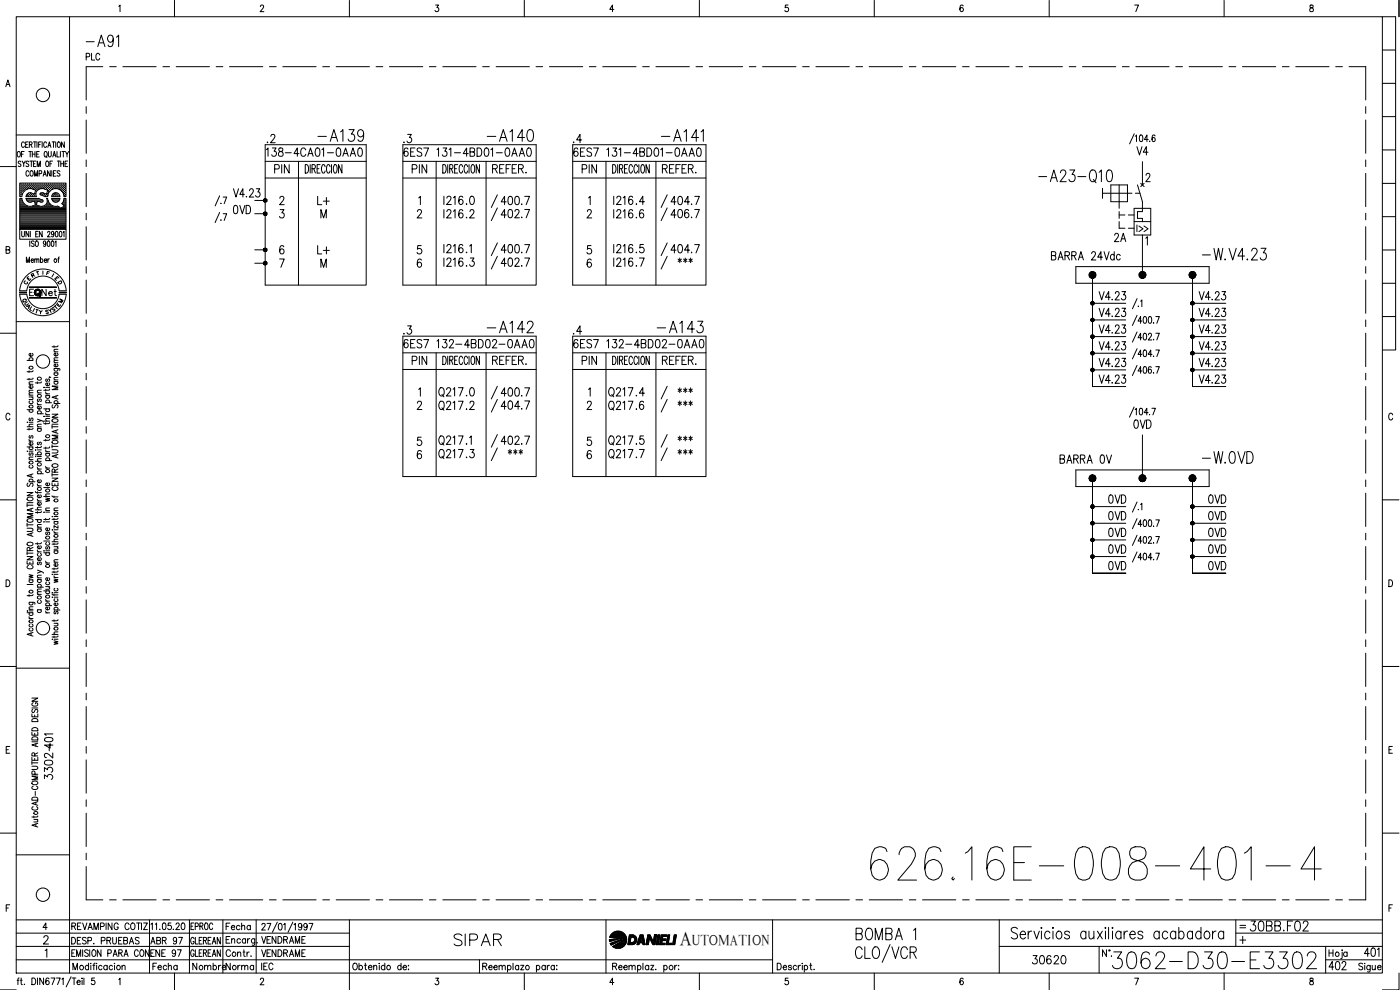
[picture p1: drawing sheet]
<svg xmlns="http://www.w3.org/2000/svg" width="420mm" height="297mm" viewBox="0 0 420 297" stroke-linecap="round" stroke-linejoin="round" font-family="sans-serif">
<defs><g id="words">
<text font-size="15" x="260" y="265.3">626.16E-008-401-4</text>
<text font-size="8.8" x="332.7" y="291.7">3062-D30-E3302</text>
<text font-size="7.5" x="310.4" y="56.1">-A23-Q10</text>
<g font-size="7.1">
<text x="24.7" y="15.2">-A91</text>
<text x="94.2" y="43.7">-A139</text>
<text x="145" y="43.7">-A140</text>
<text x="197.2" y="43.7">-A141</text>
<text x="359.5" y="79.4">-W.V4.23</text>
<text x="145" y="101.2">-A142</text>
<text x="196.1" y="101.2">-A143</text>
<text x="359.5" y="140.4">-W.0VD</text>
<text x="135.1" y="285">SIPAR</text>
<text x="255.8" y="283.3">BOMBA 1</text>
</g>
<g font-size="6.2">
<text x="81.1" y="53.3">PIN</text>
<text x="122.4" y="53.3">PIN</text>
<text x="94.2" y="62.8">L+</text>
<text x="122.4" y="110.8">PIN</text>
<text x="130.5" y="120.3">Q217</text>
<text x="181.3" y="120.3">Q217</text>
<text x="130.5" y="134.8">Q217</text>
<text x="181.3" y="134.8">Q217</text>
<text x="130.5" y="139">Q217</text>
<text x="181.3" y="139">Q217</text>
<text x="373.9" y="280.5">30BB.F02</text>
</g>
<text font-size="5.9" x="204" y="283.5">A</text>
<g font-size="5.7">
<text x="78.7" y="48">138-4CA01-0AA0</text>
<text x="83.6" y="44.1" transform="rotate(-90 83.6 44.1)">.2</text>
<text x="119.9" y="48">6ES7 131-4BD01-0AA0</text>
<text x="124.5" y="44.1" transform="rotate(-90 124.5 44.1)">.3</text>
<text x="171.1" y="48">6ES7 131-4BD01-0AA0</text>
<text x="175.3" y="44.1" transform="rotate(-90 175.3 44.1)">.4</text>
<text x="340.1" y="47.6">V4</text>
<text x="68.8" y="65.3">0VD</text>
<text x="138.6" y="62.4">.0</text>
<text x="189.8" y="62.4">.4</text>
<text x="138.6" y="66.7">.2</text>
<text x="149.2" y="66.7">402.7</text>
<text x="200" y="66.7">406.7</text>
<text x="94.2" y="77.3">L+</text>
<text x="149.2" y="77.3">400.7</text>
<text x="189.8" y="76.9">.5</text>
<text x="200" y="77.3">404.7</text>
<text x="333.4" y="73.7">2A</text>
<text x="138.6" y="81.1">.3</text>
<text x="149.2" y="81.1">402.7</text>
<text x="189.8" y="81.1">.7</text>
<text x="314.3" y="79.4">BARRA 24Vdc</text>
<text x="119.9" y="101.6">.3</text>
<text x="170.7" y="101.6">.4</text>
<text x="119.9" y="105.5">6ES7 132-4BD02-0AA0</text>
<text x="171.1" y="105.5">6ES7 132-4BD02-0AA0</text>
<text x="138.6" y="119.9">.0</text>
<text x="149.2" y="119.9">400.7</text>
<text x="189.8" y="119.9">.4</text>
<text x="130.5" y="124.2">Q217</text>
<text x="138.6" y="124.2">.2</text>
<text x="181.3" y="124.2">Q217</text>
<text x="339" y="129.8">0VD</text>
<text x="149.2" y="134.4">402.7</text>
<text x="189.8" y="134.4">.5</text>
<text x="138.6" y="138.6">.3</text>
<text x="189.8" y="138.6">.7</text>
<text x="331.6" y="152">0VD</text>
<text x="361.6" y="152">0VD</text>
<text x="331.6" y="157.3">0VD</text>
<text x="361.6" y="157.3">0VD</text>
<text x="331.6" y="162.3">0VD</text>
<text x="331.6" y="167.2">0VD</text>
<text x="361.6" y="162.3">0VD</text>
<text x="361.6" y="167.2">0VD</text>
<text x="331.6" y="172.2">0VD</text>
<text x="361.6" y="172.2">0VD</text>
<text x="16.6" y="234.9" transform="rotate(-90 16.6 234.9)">3302-</text>
<text x="308.7" y="290.3">30620</text>
<text x="397.6" y="292.1">402</text>
<text x="408.2" y="288.2">401</text>
</g>
<g font-size="5.3">
<text x="24.7" y="19.4">PLC</text>
<text x="194" y="66.7" transform="rotate(-90 194 66.7)">.6</text>
<text x="194" y="124.2" transform="rotate(-90 194 124.2)">.6</text>
</g>
<g font-size="4.9">
<text x="340.1" y="70.6">I&gt;&gt;</text>
<text x="11.3" y="90">Net</text>
<text x="202.1" y="123.1">***</text>
<text x="66.7" y="280.1">Fecha</text>
<text x="44.1" y="284.3">ABR 97</text>
<text x="44.8" y="292.1">Fecha</text>
<text x="56.8" y="292.1">Nombre</text>
<text x="66.7" y="292.1">Norma</text>
<text x="77.3" y="292.1">IEC</text>
</g>
<g font-size="4.4">
<text x="142.2" y="76.9" transform="rotate(-90 142.2 76.9)">.1</text>
<text x="202.1" y="80.1">***</text>
<text x="202.1" y="118.9">***</text>
<text x="142.2" y="134.4" transform="rotate(-90 142.2 134.4)">.1</text>
<text x="151.3" y="137.6">***</text>
<text x="202.1" y="133.3">***</text>
<text x="202.1" y="137.6">***</text>
<text x="207.7" y="283.5">UTOMATION</text>
</g>
<g font-size="4">
<text x="12.7" y="83.6">F</text>
<text x="6" y="86.4">C</text>
<text x="8.1" y="84.3">R</text>
<text x="16.2" y="86.4">D</text>
<text x="5.6" y="92.1">Q</text>
<text x="6.3" y="92.8">U</text>
<text x="6.7" y="93.8">A</text>
<text x="14.8" y="93.8">T</text>
<text x="16.2" y="92.1">M</text>
</g>
<text font-size="3.5" x="370.8" y="279.8">=</text>
</g></defs>
<!-- layer: 0 -->
<g fill="none" stroke="#000" stroke-width=".3">
<path d="M25.9 20v10M25.9 32v2M25.9 36v10M32.9 20h2M36.9 20h10M48.9 20h2M52.9 20h10M64.9 20h2M68.9 20h10M80.9 20h2M84.9 20h10M96.9 20h2"/>
<path d="M100.9 20h10M112.9 20h2M116.9 20h10M128.9 20h2M132.9 20h10M144.9 20h2M148.9 20h10M160.9 20h2M164.9 20h10M176.9 20h2M180.9 20h10M192.9 20h2"/>
<path d="M196.8 20h10.1M208.9 20h2M212.9 20h10M224.9 20h2M228.9 20h10M240.9 20h2M244.9 20h10M256.9 20h2M260.9 20h9.9M272.9 20h2M276.9 20h10M288.9 20h2"/>
<path d="M292.9 20h10M304.9 20h2M308.9 20h10M320.9 20h2M324.9 20h10M336.8 20h2.1M340.9 20h10M352.8 20h2.1M356.9 20h10M368.9 20h2M372.9 20h10M384.9 20h2"/>
<path d="M388.9 20h10M400.9 20h2M404.9 20h5v10M409.9 32v2M409.9 36v10M25.9 48v2M25.9 52v10M65.9 58.7l-1.3 3.1M70.1 56.6l.7 2.5 .8-2.5M73.4 58.3h-1.4l.9-1.7v2.5M74.9 57.2l.2-.4a.68 .68 0 0 1 .9 .2 .68 .68 0 0 1-.2 .9l-1 1.2h1.4M76.9 56.6h1l-.5 1a.73 .73 0 0 1 .6 1.1 .73 .73 0 0 1-1.3 0"/>
<path d="M79.6 43.4h30.3v42.1h-30.3zM79.6 53.4h30.3M79.6 48.4h30.3M84 59.5l.1-.4 .3-.2h.4l.4 .5-.3 .8-1 1.2h1.4M89.6 48.4v37.1M91.6 49.4h.5a1.78 1.78 0 0 1 0 2.5h-.5zM93.1 49.4v2.5M93.6 50.6l.9-.1 .2-.4-.2-.6-.9-.1v2.5M94.1 50.6l.6 1.3M95.2 50.6h.5M96.1 49.4h-.9v2.5h.9M97.6 50a.52 .52 0 0 0-.3-.5 .52 .52 0 0 0-.5 0 2.1 2.1 0 0 0 .1 2.4 .59 .59 0 0 0 .7-.6"/>
<path d="M99.1 50l-.4-.6a1.56 1.56 0 0 0-.4 2.4l.4 .1 .4-.6M99.5 49.4v2.5M100.5 49.4h.3a2.03 2.03 0 0 1 0 2.5h-.3a2.03 2.03 0 0 1 0-2.5zM102.6 49.4v2.5l-1-2.5v2.5M120.9 43.4h40v42.1h-40zM120.9 53.4h40M120.9 48.4h40M125.6 59.4l.6-.5v2.5M130.9 48.4v37.1M132.9 49.4h.5a1.78 1.78 0 0 1 0 2.5h-.5zM133.2 58.9v2.5M134.1 59.5l.4-.6h.5l.3 .4-.3 .9-1 1.2h1.5"/>
<path d="M134.4 49.4v2.5M135 50.6l.8-.1v-1l-.8-.1v2.5M135.4 50.6l.5 1.3M136.1 59.3l.5-.4v2.5M136.4 50.6h.6M137.4 49.4h-1v2.5h1M138.9 50l-.4-.6a1.5 1.5 0 0 0-.4 2.4l.4 .1 .4-.6M140.3 50l-.3-.6h-.3a2.03 2.03 0 0 0 0 2.5h.3l.3-.6M140.8 49.4v2.5M141.6 49.5l.2-.1a1.56 1.56 0 0 1 .4 2.4l-.2 .1a1.56 1.56 0 0 1-.4-2.4zM143.9 49.4v2.5l-1-2.5v2.5M145.9 48.4v37.1"/>
<path d="M147.8 50.6l1.3-.1 .2-.4-.2-.6-1.3-.1v2.5M148.5 50.6l.8 1.3M149.3 58.4l-1.9 3.9M149.9 50.6h.8M151.3 49.4h-1.4v2.5h1.4M151.9 50.6h.8M152.7 59l.5-.1a1.59 1.59 0 0 1 0 2.5h-.2a1.79 1.79 0 0 1-.3-2.4zM153.2 49.4h-1.3v2.5M153.7 50.6h.8M154.8 59l.5-.1a1.59 1.59 0 0 1 0 2.5h-.2a1.79 1.79 0 0 1-.3-2.4zM155 49.4h-1.3v2.5h1.3M155.6 50.6l1.2-.1 .3-.4-.3-.6-1.2-.1v2.5"/>
<path d="M156.3 50.6l.8 1.3M157.5 58.9h1.4l-1 2.5M157.9 51.7l-.2 .1h.2M171.9 43.4h40v42.1h-40zM171.9 53.4h40M171.9 48.4h40M174.7 50.7l1.2-.1 .2-.4a.64 .64 0 0 0-.5-.8h-.9v2.5M176.6 59.4l.5-.5v2.5M176.8 49.4v2.5M179 49.4v2.5l-1.4-2.5v2.5M181.9 48.4v37.1M183.9 49.4h.5a1.78 1.78 0 0 1 0 2.5h-.5z"/>
<path d="M184.2 58.9v2.5M185.1 59.5l.4-.6h.4l.4 .4-.3 .9-1 1.2h1.4M185.4 49.4v2.5M185.9 50.6l.9-.1v-1l-.9-.1v2.5M186.4 50.6l.5 1.3M187 59.3l.5-.4v2.5M187.4 50.6h.6M188.3 49.4h-.9v2.5h.9M189.8 50l-.2-.5-.4-.1a2.03 2.03 0 0 0 0 2.5l.4-.1 .2-.5M191.3 50l-.3-.6h-.3a2.03 2.03 0 0 0 0 2.5h.3l.3-.6M191.7 49.4v2.5M192.6 49.5l.4-.1a2.03 2.03 0 0 1 0 2.5 1.5 1.5 0 0 1-.4-2.4z"/>
<path d="M194.9 49.4v2.5l-1-2.5v2.5M196.8 48.4v37.1M198.8 50.6l1.2-.1 .2-.4-.2-.6-1.2-.1v2.5M199.5 50.6l.7 1.3M200.2 58.4l-1.8 3.9M200.9 50.6h.9M202.3 49.4h-1.4v2.5h1.4M202.9 50.6h.8M203.7 59l.5-.1a1.53 1.53 0 0 1 0 2.5h-.2a1.79 1.79 0 0 1-.3-2.4zM204.2 49.4h-1.3v2.5M204.7 50.6h.8M206 49.4h-1.3v2.5h1.3"/>
<path d="M206.6 50.6l1.2-.1 .2-.4-.2-.6-1.2-.1v2.5M207.3 50.6l.7 1.3M208.5 58.9h1.4l-1 2.5M208.8 51.7l-.1 .1h.2M330.9 58h8.8M330.9 56.5v3M333.4 55.5h5v5h-5zM335.9 55.5v7M340.4 40.1l-1.4 3.1M340.7 40.9l.4-.4v2M340.7 58h1.4M341.4 55.5l1.5 5v3h-1.5v2"/>
<path d="M342.1 40.6h.7l.1 .3v1.2l-.4 .4-.4-.1-.1-.3zM342.3 55l1.1 1M342.9 48.5v7M343.4 55l-1.1 1M344 52.6l.3-.6 .6 .1 .2 .4-.3 .8-.9 1.2h1.3M344.6 41.9h-1.1l.7-1.4v2M346.6 40.8l-.4-.3a1.18 1.18 0 0 0 0 2 .59 .59 0 0 0 .5-.7 .59 .59 0 0 0-.8-.5l-.2 .6M409.9 48v2M409.9 52v10M25.9 64v2M25.9 68v10M25.9 80v2"/>
<path d="M65.9 63.7l-1.3 3.1M66.3 65.9v.3l.1-.2M66.3 60.9l.1 .1M76.5 64.1h3.1M76.5 60.1h3.1M76.5 79h3.1M76.5 75h3.1M83.9 77.7h1.4l-1 2.5M84.1 62.9h1.1l-.6 1a.76 .76 0 0 1 .6 1.1 .76 .76 0 0 1-1.3-.1M85.2 74.1a.58 .58 0 0 0-1-.3l-.2 .4a1.58 1.58 0 0 0 .5 2 .71 .71 0 0 0 .9-.6 .71 .71 0 0 0-.6-.8 .71 .71 0 0 0-.9 .6M96.3 65.4v-2.5l.8 2.5 .8-2.5v2.5M125.3 63.5l.2-.5 .6-.1 .4 .7-1.3 1.8h1.4"/>
<path d="M126.4 73.7h-1l-.1 1.1a.79 .79 0 0 1 1.1 0 .79 .79 0 0 1-.1 1.1 .79 .79 0 0 1-1.1-.2M126.4 78v-.2a.64 .64 0 0 0-1.1 .4 1.54 1.54 0 0 0 .6 2 .75 .75 0 0 0 .6-.9 .75 .75 0 0 0-1-.5l-.3 .6M133.2 62.9v2.5M133.2 73.3v2.5M133.2 77.4v2.5M134.1 63.5l.2-.5 .7-.1 .3 .7-1.3 1.8h1.5M134.1 78l.4-.6 .6 .1 .2 .4-.3 .8-1 1.2h1.5M134.1 73.9l.4-.6h.5l.3 .5-.3 .9-1 1.1h1.5M136.1 63.4l.5-.5v2.5M136.1 77.9l.5-.5v2.5M136.1 73.8l.5-.5v2.5M151.9 60.6h-1.5l1-1.7v2.5"/>
<path d="M176.3 63.5l.1-.5 .7-.1 .4 .7-1.4 1.8h1.5M177.4 73.7h-1l-.1 1.1a.78 .78 0 0 1 1.1 0 .78 .78 0 0 1-.1 1.2 .78 .78 0 0 1-1.2-.3M177.4 78a.55 .55 0 0 0-.9-.2 1.51 1.51 0 0 0 .4 2.4 .71 .71 0 0 0 .7-.7 .71 .71 0 0 0-.6-.7 .71 .71 0 0 0-.8 .6M184.2 62.9v2.5M184.2 73.3v2.5M184.2 77.4v2.5M185.1 63.5l.2-.5 .6-.1 .4 .7-1.3 1.8h1.4M185.1 78l.4-.6 .6 .1 .2 .4-.3 .8-1 1.2h1.4M185.1 73.9l.4-.6h.4l.4 .5-.3 .9-1 1.1h1.4M187 63.4l.5-.5v2.5M187 77.9l.5-.5v2.5M187 73.8l.5-.5v2.5"/>
<path d="M200.2 76.9l-1.8 3.8M202.9 60.6h-1.5l1-1.7v2.5M207 60.6h-1.6l1.1-1.7v2.5M322.9 80h40v5h-40zM335.9 63.5v2M335.9 66.5v2M335.9 64.5h1.7M338.6 64.5h1.8M340.4 70.5v-8h5v8M342.9 70.5v12M343.9 71.5l.4-.5v2.5M409.9 64v2"/>
<path d="M409.9 68v10M409.9 80v2M25.9 84v10M25.9 96v2M25.9 100v10M96.3 80.2v-2.5l.8 2.5 .8-2.5v2.5M327.9 83v33h10M327.9 96h10M327.9 91h10M329.9 87.5l.7 2.5 .8-2.5M329.9 92.5l.7 2.5 .8-2.5M329.9 97.5l.7 2.5 .8-2.5"/>
<path d="M333.2 89.2h-1.4l.9-1.7v2.5M333.2 94.2h-1.4l.9-1.7v2.5M333.2 99.2h-1.4l.9-1.7v2.5M333.8 89.8v.2l.1-.1M333.8 94.8l.1 .1M333.8 99.8l.1 .1M334.7 88.1l.4-.6h.4l.4 .5-.1 .5-1.2 1.5h1.4M334.7 93.1l.2-.5 .6-.1 .4 .7-1.3 1.8h1.4M334.7 98.1l.2-.5 .6-.1 .4 .7-1.3 1.8h1.4M336.7 87.5h1.1l-.6 1a.73 .73 0 0 1 .6 1.1 .73 .73 0 0 1-1.3-.1M336.7 92.5h1.1l-.6 1a.73 .73 0 0 1 .6 1.1 .73 .73 0 0 1-1.3-.1M336.7 97.5h1.1l-.6 1a.73 .73 0 0 1 .6 1.1 .73 .73 0 0 1-1.3-.1"/>
<path d="M341.2 99.6l-1.3 3M341.2 89.6l-1.3 3.1M341.2 94.6l-1.3 3M341.6 91.8v.2l.1-.1M342.3 90.4l.4-.4v2M342.7 96.3h-1.2l.8-1.3v2M343.3 95.1l.2-.1a1.16 1.16 0 0 1 0 2l-.2-.1-.2-.8zM344.8 95.1l.3-.1a1.16 1.16 0 0 1 0 2l-.3-.1-.2-.8zM346.2 96.8v.2l.1-.1M346.9 100h1l-.7 2M346.9 95h1l-.7 2M357.9 83v33h10"/>
<path d="M357.9 96h10M357.9 91h10M359.9 87.5l.7 2.5 .8-2.5M359.9 97.5l.7 2.5 .8-2.5M359.9 92.5l.7 2.5 .8-2.5M363.2 89.2h-1.4l.9-1.7v2.5M363.2 99.2h-1.4l.9-1.7v2.5M363.2 94.2h-1.4l.9-1.7v2.5M363.8 89.8v.2l.1-.1M363.8 99.8l.1 .1M363.8 94.8l.1 .1M364.7 88.1l.2-.5a.68 .68 0 0 1 1 .3 .68 .68 0 0 1-.3 .9l-1 1.2h1.4"/>
<path d="M364.7 98.1l.2-.5a.68 .68 0 0 1 1 .3 .68 .68 0 0 1-.3 .9l-1 1.2h1.4M364.7 93.1l.2-.5a.68 .68 0 0 1 1 .3 .68 .68 0 0 1-.3 .9l-1 1.2h1.4M366.7 87.5h1.1l-.6 1a.74 .74 0 0 1 .6 1.1 .74 .74 0 0 1-1.3-.1M366.7 97.5h1.1l-.6 1a.74 .74 0 0 1 .6 1.1 .74 .74 0 0 1-1.3-.1M366.7 92.5h1.1l-.6 1a.74 .74 0 0 1 .6 1.1 .74 .74 0 0 1-1.3-.1M409.9 84v10M409.9 96v2M409.9 100v10M25.9 112v2M25.9 116v10M120.9 100.9h40v42.1h-40zM120.9 105.9h40"/>
<path d="M120.9 110.9h40M125.6 116.8l.6-.4v2.5M130.9 105.9v37.1M132.9 106.9h.5a1.72 1.72 0 0 1 0 2.5h-.5zM134.4 106.9v2.5M135 108.1l.8-.2v-.9l-.8-.1v2.5M135.4 108.1l.5 1.3M136.4 108.1h.6M137.4 106.9h-1v2.5h1M138.9 107.5l-.4-.6a1.44 1.44 0 0 0-.4 2.3l.4 .2 .4-.6M140.3 107.5l-.3-.6h-.3a1.96 1.96 0 0 0 0 2.5h.3l.3-.6M140.8 106.9v2.5"/>
<path d="M141.6 107l.2-.1a1.49 1.49 0 0 1 .4 2.3l-.2 .2a1.49 1.49 0 0 1-.4-2.4zM143.9 106.9v2.5l-1-2.5v2.5M145.9 105.9v37.1M147.8 108.1l1.3-.2 .2-.3-.2-.5-1.3-.2v2.5M148.5 108.1l.8 1.3M149.3 119.8l-1.9 3.8M149.9 108.1h.8M151.3 106.9h-1.4v2.5h1.4M151.9 108.1h.8M153.2 106.9h-1.3v2.5M153.7 108.1h.8M155 106.9h-1.3v2.5h1.3"/>
<path d="M155.6 108.1l1.2-.2 .3-.3-.2-.5-1.3-.2v2.5M156.3 108.1l.8 1.3M157.9 109.1l-.2 .1h.2M171.9 100.9h40v42.1h-40zM171.9 105.9h40M171.9 110.9h40M174.7 108.2h.9a.67 .67 0 0 0 .5-.7 .67 .67 0 0 0-.5-.6h-.9v2.5M176.6 116.8l.5-.4v2.5M176.8 106.9v2.5M179 106.9v2.5l-1.4-2.5v2.5M181.9 105.9v37.1M183.9 106.9h.5a1.72 1.72 0 0 1 0 2.5h-.5z"/>
<path d="M185.4 106.9v2.5M185.9 108.1l.9-.2v-.9l-.9-.1v2.5M186.4 108.1l.5 1.3M187.4 108.1h.6M188.3 106.9h-.9v2.5h.9M189.8 107.5l-.3-.6h-.3a1.96 1.96 0 0 0 0 2.5h.3l.3-.6M191.3 107.5l-.3-.6a1.42 1.42 0 0 0-.6 2.1l.3 .4h.3l.3-.6M191.7 106.9v2.5M192.6 107l.1-.1a1.42 1.42 0 0 1 .6 2.1l-.3 .4a1.44 1.44 0 0 1-.4-2.4zM194.9 106.9v2.5l-1-2.5v2.5M196.8 105.9v37.1M198.8 108.1l1.2-.2 .2-.3-.1-.5-1.3-.2v2.5"/>
<path d="M199.5 108.1l.7 1.3M200.2 115.9l-1.8 3.8M200.2 119.8l-1.8 3.8M200.9 108.1h.9M202.3 106.9h-1.4v2.5h1.4M202.9 108.1h.8M204.2 106.9h-1.3v2.5M204.7 108.1h.8M206 106.9h-1.3v2.5h1.3M206.6 108.1l1.2-.2 .2-.3-.1-.5-1.3-.2v2.5M207.3 108.1l.7 1.3M208.8 109.1l-.1 .1h.2"/>
<path d="M327.9 106h10M327.9 101h10M327.9 111h10M329.9 112.5l.7 2.5 .8-2.5M329.9 107.5l.7 2.5 .8-2.5M329.9 102.5l.7 2.5 .8-2.5M333.2 114.2h-1.4l.9-1.7v2.5M333.2 109.2h-1.4l.9-1.7v2.5M333.2 104.2h-1.4l.9-1.7v2.5M333.8 114.8v.2l.1-.1M333.8 109.8v.2l.1-.1M333.8 104.8v.2l.1-.1"/>
<path d="M334.7 113.1l.4-.6h.4l.4 .5-.3 .8-1 1.2h1.4M334.7 108.1l.4-.6 .6 .1 .2 .4-.3 .8-1 1.2h1.4M334.7 103.1l.4-.6 .6 .1 .2 .4-.1 .4-1.2 1.6h1.4M336.7 112.5h1.1l-.6 .9a.74 .74 0 0 1 .6 1.1 .74 .74 0 0 1-1.3 0M336.7 107.5h1.1l-.6 .9a.73 .73 0 0 1 .6 1.2 .73 .73 0 0 1-1.3-.1M336.7 102.5h1.1l-.6 .9a.73 .73 0 0 1 .6 1.2 .73 .73 0 0 1-1.3-.1M341.2 109.6l-1.3 3.1M341.2 104.6l-1.3 3.1M342.7 111.3h-1.2l.8-1.3v2M342.7 101.3h-1.2l.8-1.3v2M342.7 106.3h-1.2l.8-1.3v2M343.3 110.1h.6l.1 .3v1.2l-.3 .4-.4-.1-.1-.3z"/>
<path d="M343.3 100.1l.2-.1a1.16 1.16 0 0 1 0 2l-.2-.1-.2-.8zM343.3 105.1h.6l.1 .3v1.2l-.3 .4-.4-.1-.1-.3zM344.7 100.5l.1-.3a.47 .47 0 0 1 .6-.1 .47 .47 0 0 1 .1 .6l-.9 1.3h1.1M345.5 110.3l-.4-.3a1.17 1.17 0 0 0 0 2 .6 .6 0 0 0 .5-.7 .6 .6 0 0 0-.8-.4l-.2 .4M345.7 106.3h-1.1l.8-1.3v2M346.2 111.8l.1 .1M346.2 101.8v.2l.1-.1M346.2 106.8l.1 .1M346.9 110h1l-.7 2M346.9 105h1l-.7 2M357.9 106h10M357.9 101h10"/>
<path d="M357.9 111h10M359.9 112.5l.7 2.5 .8-2.5M359.9 102.5l.7 2.5 .8-2.5M359.9 107.5l.7 2.5 .8-2.5M363.2 114.2h-1.4l.9-1.7v2.5M363.2 104.2h-1.4l.9-1.7v2.5M363.2 109.2h-1.4l.9-1.7v2.5M363.8 114.8v.2l.1-.1M363.8 104.8v.2l.1-.1M363.8 109.8v.2l.1-.1M364.7 113.1l.4-.6h.4l.4 .5-.3 .8-1 1.2h1.4M364.7 103.1l.2-.5a.68 .68 0 0 1 1 .3 .68 .68 0 0 1-.3 .9l-1 1.2h1.4"/>
<path d="M364.7 108.1l.4-.6 .6 .1 .2 .4-.3 .8-1 1.2h1.4M366.7 112.5h1.1l-.6 .9a.75 .75 0 0 1 .6 1.2 .75 .75 0 0 1-1.3-.1M366.7 102.5h1.1l-.6 .9a.74 .74 0 0 1 .6 1.2 .74 .74 0 0 1-1.3-.1M366.7 107.5h1.1l-.6 .9a.74 .74 0 0 1 .6 1.2 .74 .74 0 0 1-1.3-.1M409.9 112v2M409.9 116v10M25.9 128v2M25.9 132v10M125.3 121l.4-.6 .6 .1 .2 .3-.3 .9-1 1.2h1.4M126.4 131.2h-1l-.1 1a.79 .79 0 0 1 1.1 0 .79 .79 0 0 1-.1 1.2 .79 .79 0 0 1-1.1-.2M126.4 135.5v-.2a.64 .64 0 0 0-1.1 .3 1.54 1.54 0 0 0 .6 2.1 .7 .7 0 0 0 .6-1 .7 .7 0 0 0-1.2-.2l-.1 .3M149.3 134.4l-1.9 3.8"/>
<path d="M151.9 121.9h-1.5l1-1.6v2.5M152.7 120.4l.5-.1a1.59 1.59 0 0 1 0 2.5h-.2a1.79 1.79 0 0 1-.3-2.4zM156 121.9h-1.5l1-1.6v2.5M156.6 122.5l-.1 .2h.2M157.5 120.3h1.4l-1 2.5M176.3 121l.4-.6 .6 .1 .2 .3-.3 .9-1.1 1.2h1.5M177.4 131.2h-1l-.1 1a.78 .78 0 0 1 1.1 .1 .78 .78 0 0 1-.1 1.1 .78 .78 0 0 1-1.2-.2M177.4 135.5l-.1-.2-.5-.1a1.42 1.42 0 0 0 .1 2.5 .75 .75 0 0 0 .6-1 .75 .75 0 0 0-1-.5l-.3 .6M200.2 130.4l-1.8 3.8M200.2 134.4l-1.8 3.8M318.1 137.7l1.2-.1 .2-.4-.1-.5-1.3-.2v2.5h.9l.4-.2v-.9l-.4-.2M320.2 139l.7-2.5 .8 2.5"/>
<path d="M320.4 138.2h1M322.2 137.7l1.2-.1 .2-.4-.2-.6-1.2-.1v2.5M322.9 137.7l.7 1.3M324.2 137.7l1.2-.1 .2-.4-.1-.5-1.3-.2v2.5M324.9 137.7l.7 1.3M326.3 139l.7-2.5 .8 2.5M326.5 138.2h1M330.5 136.6l.4-.1a1.44 1.44 0 0 1 .5 2l-.2 .4-.5 .1a1.92 1.92 0 0 1-.2-2.4zM332.1 136.5l.7 2.5 .8-2.5M340.4 122.1l-1.4 3.1M340.7 122.9l.3-.4v2M342.1 122.6h.6l.2 .3v1.2l-.4 .4-.4-.1-.1-.3z"/>
<path d="M342.9 130.5v13M344.6 123.8h-1.2l.8-1.3v2M345.7 122.5h1.1l-.8 2M409.9 128v2M409.9 132v10M25.9 144v2M25.9 148v10M322.9 141h40v5h-40zM327.9 143.5v28.5M327.9 157h10M327.9 152h10M341.2 155.6l-1.3 3.1"/>
<path d="M341.2 150.6l-1.3 3.1M341.6 152.8l.1 .1M342.3 151.4l.4-.4v2M342.7 157.3h-1.2l.8-1.3v2M343.3 156.1h.6l.1 .3v1.2l-.3 .4-.4-.1-.1-.3zM344.8 156.1h.6l.2 .3v1.2l-.4 .4-.4-.1-.1-.3zM346.2 157.8l.1 .1M346.9 156h1l-.7 2M357.9 143.5v28.5M357.9 157h10M357.9 152h10M409.9 144v2"/>
<path d="M409.9 148v10M25.9 160v2M25.9 164v10M25.9 176v2M25.9 180v10M327.9 167h10M327.9 162h10M337.9 172h-10h10M341.2 165.6l-1.3 3M341.2 160.6l-1.3 3M342.7 167.3h-1.2l.8-1.3v2M342.7 162.3h-1.2l.8-1.3v2"/>
<path d="M343.3 166.1l.2-.1a1.16 1.16 0 0 1 0 2l-.2-.1-.2-.8zM343.3 161.1l.2-.1a1.16 1.16 0 0 1 0 2l-.2-.1-.2-.8zM344.7 161.5l.1-.3a.47 .47 0 0 1 .6-.1 .47 .47 0 0 1 .1 .6l-.9 1.3h1.1M345.7 167.3h-1.1l.8-1.3v2M346.2 167.8v.2l.1-.1M346.2 162.8v.2l.1-.1M346.9 166h1l-.7 2M346.9 161h1l-.7 2M357.9 167h10M357.9 162h10M367.9 172h-10h10M409.9 160v2"/>
<path d="M409.9 164v10M409.9 176v2M409.9 180v10M25.9 192v2M25.9 196v10M409.9 192v2M409.9 196v10M25.9 208v2M25.9 212v10M409.9 208v2M409.9 212v10M15.9 220.2h-2.5l.4 .5"/>
<path d="M25.9 224v2M25.9 228v10M25.9 240v2M409.9 224v2M409.9 228v10M409.9 240v2M25.9 260v10h5M25.9 244v10M25.9 256v2M409.9 260v10h-5M409.9 244v10M409.9 256v2"/>
<path d="M14.1 278.3h-1.2l.9-1.4v2M21.5 277.9l1-.1 .2-.3-.2-.5-1-.1v2M22.1 277.9l.6 1M23.2 277.9h.7M24.3 276.9h-1.1v2h1.1M24.8 276.9l.6 2 .7-2M26.4 278.9l.7-2 .6 2M26.7 278.3h.8M28.2 278.9v-2l.6 2 .7-2v2M30.1 278l1-.1 .2-.3-.2-.6-1-.1v2M31.8 276.9v2M32.9 270h2"/>
<path d="M33.6 276.9v2l-1.1-2v2M35.5 277.4a.63 .63 0 0 0-.8-.5 .63 .63 0 0 0-.5 .8v.5a.63 .63 0 0 0 .7 .7 .63 .63 0 0 0 .6-.7h-.4M36.9 270h10M38.7 277.4a.63 .63 0 0 0-.7-.5 .63 .63 0 0 0-.5 .8v.5a.63 .63 0 0 0 .5 .7 .63 .63 0 0 0 .7-.4M39.5 277a.99 .99 0 0 1 1.1 .8 .99 .99 0 0 1-.6 1.1 1.06 1.06 0 0 1-.9-.8 1.06 1.06 0 0 1 .4-1.1zM41 276.9h1.1M41.6 276.9v2M42.5 276.9v2M43.1 276.9h1.1l-1.1 2h1.1M45.3 277.3l.4-.4v2M46.6 277.3l.4-.4v2M48 278.8h.1"/>
<path d="M48.9 270h2M48.9 277h.7l.2 .8-.2 1-.4 .1a1.49 1.49 0 0 1-.3-1.9zM51.3 276.9h-.8l-.1 .9a.63 .63 0 0 1 .9 0 .63 .63 0 0 1-.1 .9 .63 .63 0 0 1-.9-.2M52 278.8h.1M52.8 277.4l.2-.4 .5-.1 .3 .6-1.1 1.4h1.2M52.9 270h10M54.6 277l.3-.1a1.09 1.09 0 0 1 .6 1 1.09 1.09 0 0 1-.6 1 1.37 1.37 0 0 1-.3-1.9zM57.3 277.9h.5M58.2 276.9h-.9v2h.9M58.6 278l.8-.1v-.9l-.8-.1v2M60 277.9l.8-.1v-.8l-.8-.1v2M60.5 277.9l.4 1"/>
<path d="M61.6 277l.2-.1a1.14 1.14 0 0 1 .4 1.9l-.1 .1a1.1 1.1 0 0 1-.5-1.9zM63.8 277.4l-.3-.5a1.06 1.06 0 0 0-.7 1 1.06 1.06 0 0 0 .7 1l.3-.4M64.9 270h2M68.9 270h10M80.9 270h2M84.9 270h10M96.9 270h2M100.9 270h10M112.9 270h2M116.9 270h10M128.9 270h2M132.9 270h10"/>
<path d="M144.9 270h2M148.9 270h10M160.9 270h2M164.9 270h10M176.9 270h2M180.9 270h10M192.9 270h2M196.8 270h10.1M208.9 270h2M212.9 270h10M224.9 270h2M228.9 270h10"/>
<path d="M240.9 270h2M244.9 270h10M400.9 270h2M21.5 281.2a1.01 1.01 0 0 1 1.2 1 1.01 1.01 0 0 1-1.2 1zM23.2 282.2h.6M24.3 281.2h-1.1v2h1.1M25.9 281.5l-.4-.3-.8 .3 .2 .5 .9 .5 .1 .4-.4 .3-.8-.3M26.4 282.3l.9-.1v-.9l-.9-.1v2M28.2 283v.2M30.4 282.3l1-.1 .1-.8-1.1-.2v2M32.1 282.2l1-.1v-.7l-1-.2v2M32.7 282.2l.5 1"/>
<path d="M33.8 281.2v1.4a.55 .55 0 0 0 .6 .6 .55 .55 0 0 0 .5-.6v-1.4M35.6 282.2h.6M36.6 281.2h-1v2h1M37.1 282.2l1-.1 .1-.7-1.1-.2v2h1l.2-.6-.5-.4M38.8 283.2l.7-2 .6 2M39.1 282.6h.8M41.7 281.5l-.4-.3-.7 .3 .2 .5 .9 .6a.61 .61 0 0 1-.4 .6 .61 .61 0 0 1-.7-.3M58.3 281.7l-.4-.5a1.06 1.06 0 0 0-.7 1 1.06 1.06 0 0 0 .7 1l.4-.4v-.3h-.4M58.6 281.2v2h.8M59.8 282.2h.5M60.7 281.2h-.9v2h.9M61 282.2l.8-.1 .1-.7-.9-.2v2"/>
<path d="M61.5 282.2l.5 1M62.4 282.2h.6M63.3 281.2h-.9v2h.9M63.7 283.2l.6-2 .5 2M63.9 282.6h.7M66.1 281.2v2l-.9-2v2M258.7 284.9a.93 .93 0 0 0-.9-.9 .93 .93 0 0 0-.9 .9l-.1 1.3a1.03 1.03 0 0 0 .7 1.3 1.03 1.03 0 0 0 1.2-.7M259.5 284.1v3.5h1.7M262.3 284.3l.3-.2a1.7 1.7 0 0 1 1.2 2.7 1.05 1.05 0 0 1-1.3 .7 1.05 1.05 0 0 1-.7-1.3 2.32 2.32 0 0 1 .5-1.9zM267.1 283.4l-2.3 5.3M267.7 284.1l1 3.5 1.1-3.5M272.3 284.9a.93 .93 0 0 0-.9-.9 .93 .93 0 0 0-.9 .9l-.2 1.3a1.03 1.03 0 0 0 .8 1.3 1.03 1.03 0 0 0 1.2-.7"/>
<path d="M273.1 285.7h1.2a.84 .84 0 0 0 .7-.8 .84 .84 0 0 0-.7-.8h-1.2v3.5M274.1 285.7l.9 1.9"/>
<circle cx="342.9" cy="82.5" r=".99"/>
<circle cx="357.9" cy="82.5" r=".99"/>
<circle cx="342.9" cy="143.5" r=".99"/>
<circle cx="357.9" cy="143.5" r=".99"/>
</g>
<!-- layer: DCA_A3E2|CART -->
<g fill="none" stroke="#000" stroke-width=".3">
<path d="M4.9 5h410v287h-410zM20.9 5v287M35.6 1.9l.4-.4v2M52.4 .1v4.9M78.1 2l.3-.5 .6 .1 .1 .3-.2 .7-.8 .9h1.1M104.9 .1v4.9M130.7 1.5h.9l-.5 .8a.6 .6 0 0 1 .5 .9 .6 .6 0 0 1-1-.1M157.4 .1v4.9M184.2 2.8h-1.2l.8-1.3v2M209.9 .1v4.9M236.5 1.5h-.8l-.1 .9a.63 .63 0 0 1 1 0 .63 .63 0 0 1-.2 .9 .63 .63 0 0 1-.9-.2M262.4 .1v4.9"/>
<path d="M289.1 1.8l-.5-.3a1.12 1.12 0 0 0 .1 2 .56 .56 0 0 0 .5-.6 .56 .56 0 0 0-.5-.5 .56 .56 0 0 0-.6 .4M314.9 .1v4.9M340.5 1.5h1.2l-.8 2M367.4 .1v4.9M393.2 1.6v.6a.73 .73 0 0 1 .9 .4 .73 .73 0 0 1-.3 .9 .64 .64 0 0 1-.8-.7 .64 .64 0 0 1 .9-.5l.1-.7zM414.9 5h3.9v100h-3.9M414.9 15h3.9M419.9 .1v4.9M1.7 26l.7-2 .6 2M2 25.3h.8M414.9 35h3.9M414.9 25h3.9"/>
<path d="M0 50h4.9M4.9 40.5h16M5.4 45.5h.1a.86 .86 0 0 1 .6 .8 .86 .86 0 0 1-.6 .8 1.2 1.2 0 0 1-.1-1.6zM6 56.8h.1M6 56.2h.1M6 55.6h.1M6 57.5h.1M6 58.1h.1M6 58.7h.1M6 59.7h.4M6.2 57.1h.2M6.2 56.5h.2"/>
<path d="M6.2 55.9h.2M6.2 55.2h.2M6.2 57.8h.2M6.2 58.4h.2M6.3 48.6a.41 .41 0 0 0-.7-.2 .41 .41 0 0 0 .1 .7l.4 .2a.43 .43 0 0 1 0 .6 .43 .43 0 0 1-.6-.1M6.3 55.1v.2M6.3 55.8v.2M6.3 56.4v.2M6.3 57.1v.1M6.3 57.7v.2M6.3 58.3v.2M6.4 46.3h.5"/>
<path d="M6.5 59.5h-.6v9.3h13.9v-9.3h-.6M6.6 56.8h.1M6.6 56.2h.1M6.6 55.6h.1M6.6 57.5h.1M6.6 58.1h.1M6.6 59.5l.4 1.2 1.1 1M6.6 55.5v.2M6.6 56.1v.2M6.6 56.8v.1M6.6 57.4v.2M6.6 58v.2"/>
<path d="M6.6 48.3l.5 .8 .5-.8M6.9 57.1h.1M6.9 56.5h.1M6.9 55.9h.1M6.9 55.2h.1M6.9 55.1v.2M6.9 55.8v.2M6.9 56.4v.2M6.9 57.1v.1M7.1 49.1v.9M7.2 56.8h.1M7.2 56.2h.1"/>
<path d="M7.2 55.6h.1M7.2 45.5h-.8v1.6M7.2 55.5v.2M7.2 56.1v.2M7.2 56.8v.1M7.3 43l-.3-.4a.86 .86 0 0 0-.6 .8 .86 .86 0 0 0 .6 .8l.3-.4M7.5 56.5h.2M7.5 55.9h.2M7.5 55.2h.2M7.6 55.1v.2M7.6 55.8v.2M7.6 56.4v.2"/>
<path d="M7.7 43.4h.5M7.8 59.5h3.7M7.8 59.5l.3 .7 .5 .4M7.8 56.8h.1M7.8 56.2h.2M7.8 55.6h.2M7.9 55.5v.2M7.9 56.1v.2M7.9 56.8h.1M7.9 59.7h3.7M8 58.7h.1M8.1 56.5h.2"/>
<path d="M8.1 55.9h.2M8.1 55.2h.2M8.1 58.4h.2M8.2 55.1v.2M8.2 55.8v.2M8.2 56.4v.2M8.2 58.3v.2M8.5 42.6h-.8v1.6h.8M8.5 56.2h.1M8.5 55.6h.1M8.5 58.7h.1M8.5 58.1h.1"/>
<path d="M8.5 55.5v.2M8.5 56.1v.2M8.5 58.1v.1M8.5 58.7v.1M8.6 48.6l-.3-.3-.5 .3 .1 .4 .7 .3v.5l-.3 .2-.5-.2M8.6 45.5h.8M8.7 51.6a.47 .47 0 0 0-.6-.4 .47 .47 0 0 0-.3 .6v.4a.47 .47 0 0 0 .3 .7 .47 .47 0 0 0 .6-.4M8.8 56.5h.1M8.8 55.9h.1M8.8 55.2h.1M8.8 58.4h.1M8.8 43.4l.7-.1v-.6l-.7-.1v1.6"/>
<path d="M8.8 55.1v.2M8.8 55.8v.2M8.8 56.4v.1M8.8 58.3v.2M9 48.3h.8M9.1 45.5v1.6M9.1 56.2h.1M9.1 55.6h.1M9.1 58.1h.1M9.1 58.7h.1M9.1 55.5v.2M9.1 56.1v.2"/>
<path d="M9.1 58v.2M9.1 58.7v.1M9.2 43.4l.5 .8M9.3 51.3l.1-.1a.86 .86 0 0 1 .6 .8 .86 .86 0 0 1-.6 .9 1.14 1.14 0 0 1-.1-1.6zM9.4 57.9h-.8M9.4 57.9l.9 .3 .4-1.1-.9-.3a2.46 2.46 0 0 0-3.2 2.2M9.4 48.3v1.7M9.4 56.5h.2M9.4 55.9h.2M9.4 55.2h.2M9.4 58.4h.2M9.5 55.1v.2"/>
<path d="M9.5 55.8v.2M9.5 56.4v.2M9.5 58.3v.2M9.7 46.3h.8M9.7 45.5v1.6M9.7 56.2h.2M9.7 55.6h.2M9.7 58.7h.2M9.8 55.5v.2M9.8 56.1v.2M9.8 58.2h.1M9.8 58.7v.1"/>
<path d="M10 42.6h.9M10 49.1h.5M10 56.5h.2M10 55.9h.2M10 55.2h.2M10 58.4h.2M10.1 55.1v.2M10.1 55.8v.2M10.1 56.4v.2M10.1 58.3v.2M10.3 52.9v-1.7l.5 1.7 .5-1.7v1.7M10.4 56.8h.1"/>
<path d="M10.4 56.2h.1M10.4 55.6h.1M10.4 58.7h.1M10.4 55.5v.2M10.4 56.1v.2M10.4 58.7v.1M10.5 42.6v1.6M10.5 58.1h.1M10.5 45.5v1.6M10.7 56.5h.1M10.7 55.9h.1M10.7 55.2h.1"/>
<path d="M10.8 55.1v.2M10.8 55.8v.2M10.8 56.4v.2M10.8 48.3h-.8v1.7h.8M10.8 57.1h.1M11 46.3h.5M11 56.8h.1M11 56.2h.1M11 55.6h.1M11 55.5v.2M11 56.1v.2M11 56.8v.1"/>
<path d="M11.1 42.6v1.6M11.2 50v-1.7l.4 1.7 .5-1.7v1.7M11.3 56.5h.2M11.3 55.9h.2M11.3 55.2h.2M11.4 55.1v.2M11.4 55.8v.2M11.4 56.4v.2M11.5 57a1.46 1.46 0 0 0-.5 2h-3.2l.3-.6 .5-.5M11.5 59.5l.3 .1M11.6 43.4h.5M11.6 56.2h.2"/>
<path d="M11.6 55.6h.2M11.7 55.5v.2M11.7 56.1v.2M11.7 59.6l1.2 .4v.5l-.3 .1M11.7 52.1l.7-.1v-.7l-.7-.1v1.7M11.8 45.5h-.8v1.6h.8M11.9 56.5h.2M11.9 55.9h.2M11.9 55.2h.2M12 55.1v.2M12 55.8v.2M12 56.4v.2"/>
<path d="M12.1 58.4l1 .4M12.3 56.2h.1M12.3 55.6h.1M12.3 58.1h.1M12.3 55.5v.2M12.3 56.1v.2M12.3 58v.2M12.4 42.6h-.8v1.6M12.6 56.5h.1M12.6 55.9h.1M12.6 55.2h.1M12.6 58.4h.1"/>
<path d="M12.7 42.6v1.6M12.7 55.1v.2M12.7 55.8v.2M12.7 56.4v.1M12.7 58.3v.2M12.7 56.6l.7 .1M12.7 56.6l-1.3 .3M12.9 56.2h.1M12.9 55.6h.1M12.9 58.1h.1M13 52.9l.4-1.7 .5 1.7M13 55.5v.2"/>
<path d="M13 56.1v.2M13 58v.2M13 57.9l-.3-.1a.42 .42 0 0 0-.5 .1 .42 .42 0 0 0-.1 .5M13.1 52.3h.6M13.2 56.5h.2M13.2 55.9h.2M13.2 55.2h.2M13.2 58.4h.2M13.3 55.1v.2M13.3 55.8v.2M13.3 56.4v.2M13.3 58.3v.2"/>
<path d="M13.4 56.8l.9 .3-.3 1.1-1-.3M13.5 45.5h.1a.86 .86 0 0 1 .6 .8 .86 .86 0 0 1-.6 .8 1.2 1.2 0 0 1-.1-1.6zM13.5 56.2h.2M13.5 55.6h.2M13.5 58.7h.2M13.6 55.5v.2M13.6 56.1v.2M13.6 58.7v.1M13.8 46.8l.3 .5M13.8 56.5h.2M13.8 55.9h.2M13.8 55.2h.2"/>
<path d="M13.8 58.4h.2M13.9 48.4l.2-.1a.86 .86 0 0 1 .6 .9 .86 .86 0 0 1-.6 .8 1.2 1.2 0 0 1-.2-1.6zM13.9 55.1v.2M13.9 55.8v.2M13.9 56.4v.2M13.9 58.3v.2M14 59.5h.2M14 59.5a1.59 1.59 0 0 1-1.3 2.4M14 43a.47 .47 0 0 0-.6-.4 .47 .47 0 0 0-.3 .6v.4a.47 .47 0 0 0 .3 .6 .47 .47 0 0 0 .6-.4M14.2 58.7h.1M14.2 56.8h.1M14.2 56.2h.1"/>
<path d="M14.2 55.6h.1M14.2 58.1h.1M14.2 55.5v.2M14.2 56.1v.2M14.2 56.8v.1M14.2 58v.2M14.3 59.5l.3 1 .4 .6M14.3 57.5h.1M14.4 44.2l.4-1.6 .5 1.6M14.5 57.1h.1M14.5 56.5h.1M14.5 55.9h.1"/>
<path d="M14.5 55.2h.1M14.5 57.8h.1M14.5 45.5v1.1l.4 .5 .5-.5v-1.1M14.5 43.7h.6M14.6 55.1v.2M14.6 55.8v.2M14.6 56.4v.2M14.6 57.1v.1M14.6 57.7h.1M14.8 56.8h.1M14.8 56.2h.1M14.8 55.6h.1"/>
<path d="M14.9 55.5v.2M14.9 56.1v.2M14.9 56.8v.1M15 57.4a2.47 2.47 0 0 1 2.6-.6 2.47 2.47 0 0 1 1.6 2.2h.6v-4.1h-13.9v4.1h.6M15 49.1h.5M15 57.4l-.7 1.6h-.8l-.4-.2M15.1 51.2v1.7l-.8-1.7v1.7M15.1 56.5h.2M15.1 55.9h.2M15.1 55.2h.2M15.2 55.1v.2M15.2 55.8v.2"/>
<path d="M15.2 56.4v.2M15.5 56.2h.1M15.5 55.6h.1M15.5 59.5h2.5M15.5 55.5v.2M15.5 56.1v.2M15.5 56.8h.1M15.5 59.5l.4 .8M15.5 51.2v1.7M15.6 59.7h2.2M15.7 42.6h.8M15.7 48.3h-.7v1.7"/>
<path d="M15.7 56.5h.2M15.7 55.9h.2M15.7 55.2h.2M15.8 47.1l.5-1.6 .5 1.6M15.8 55.1v.2M15.8 55.8v.2M15.8 56.4v.2M15.8 58.2l.6-.3h.7l.8 .8M15.9 58.2l-.4 .8h2.5M15.9 58.4l-.1 .1M16 46.6h.6M16 42.6v1.6"/>
<path d="M16 52h.5M16.1 56.2h.1M16.1 55.6h.1M16.1 58.7h.1M16.1 55.5v.2M16.1 56.1v.2M16.1 58.1v.1M16.1 58.7v.1M16.2 58.1h.1M16.4 56.5h.2M16.4 55.9h.2M16.4 55.2h.2"/>
<path d="M16.4 58.4h.2M16.5 55.1v.2M16.5 55.8v.2M16.5 56.4v.1M16.5 58.3v.2M16.7 42.6v1.6M16.7 56.2h.1M16.7 55.6h.1M16.7 58.1h.1M16.7 58.7h.1M16.8 55.5v.2M16.8 56.1v.2"/>
<path d="M16.8 58v.2M16.8 58.7v.1M16.8 51.2h-.8v1.7h.8M17 56.5h.2M17 55.9h.2M17 55.2h.2M17 58.4h.2M17.1 45.5v1.6h.7M17.1 55.1v.2M17.1 55.8v.2M17.1 56.4v.1M17.1 58.3v.2"/>
<path d="M17.2 48.3h.8M17.4 56.2h.1M17.4 55.6h.1M17.4 58.7h.1M17.4 42.7l.1-.1a.86 .86 0 0 1 .6 .8 .86 .86 0 0 1-.6 .8 1.2 1.2 0 0 1-.1-1.5zM17.4 55.5v.2M17.4 56.1v.2M17.4 58.7v.1M17.6 48.3v1.7M17.7 56.5h.1M17.7 55.9h.1M17.7 55.2h.1"/>
<path d="M17.7 55.1v.2M17.7 55.8v.2M17.7 56.4v.2M17.9 58.7l.1 .3M17.9 59.8l-.7 .8M18 59.5l-.1 .3M18 51.5l-.3-.3-.6 .3 .2 .3 .6 .3 .1 .5-.3 .3-.6-.3M18 56.8h.1M18 56.2h.1M18 55.6h.1M18 55.5v.2M18 56.1v.2"/>
<path d="M18 56.8v.1M18.1 45.5v1.6M18.2 49.1h.8M18.2 48.3v1.7M18.3 56.5h.2M18.3 55.9h.2M18.3 55.2h.2M18.4 57.1h.1M18.4 55.1v.2M18.4 55.8v.2M18.4 56.4v.2M18.6 45.5h.8"/>
<path d="M18.6 56.8h.2M18.6 56.2h.2M18.6 55.6h.2M18.7 57.4l.1 .1M18.7 55.5v.2M18.7 56.1v.2M18.7 56.8v.1M18.9 57.1h.2M18.9 56.5h.2M18.9 55.9h.2M18.9 55.2h.2M18.9 57.8h.2"/>
<path d="M19 45.5v1.6M19 55.1v.2M19 55.8v.2M19 56.4v.2M19 57.1v.1M19 57.7v.2M19 48.3v1.7M19.2 59.5l-.1 .8-.6 .8M19.3 56.8h.1M19.3 56.2h.1M19.3 55.6h.1M19.3 57.5h.1"/>
<path d="M19.3 58.1h.1M19.3 58.7h.1M19.3 42.6v1.6l-.8-1.6v1.6M19.3 55.5v.2M19.3 56.1v.2M19.3 56.8v.1M19.3 57.4v.2M19.3 58v.2M19.3 58.7v.1M19.3 59.7h.4M19.5 49.1h.5M19.6 57.1h.1"/>
<path d="M19.6 56.5h.1M19.6 55.9h.1M19.6 55.2h.1M19.6 57.8h.1M19.6 58.4h.1M19.6 45.5l.5 .8 .5-.8M19.6 55.1v.2M19.6 55.8v.2M19.6 56.4v.2M19.6 57.1v.1M19.6 57.7v.2M19.6 58.3v.2"/>
<path d="M20.1 46.3v.8M20.3 48.3h-.8v1.7h.8M414.9 55h3.9M414.9 45h3.9M1.8 75l1-.1 .1-.7-1.1-.2v2l1.1-.2v-.7l-.4-.1M5.9 68.8v3h13.9v-3M6 64.5h13.7M6 64.1h13.7M6 63.8h13.7M6 63.5h13.7M6 63.2h13.7M6 62.9h13.7"/>
<path d="M6 62.6h12.1M6 62.2h11.7M6 61.9h2.3M6 61.6h1.6M6 61.3h1.2M6 60.9h1M6 60.6h.8M6 60.3h.6M6 60h.5M6 64.8h13.7M6 65.1h13.7M6 65.4h13.7"/>
<path d="M6 65.7h13.7M6 66h13.7M6 66.4h13.7M6 66.7h13.7M6 67h13.7M6 67.3h13.7M6 67.6h13.7M6 67.9h13.7M6 68.3h13.7M6 68.6h13.7M6.5 69.4l.1 1.5 .3 .2 .4-.2v-1.5M7.9 78.8v-1.7l.5 1.7 .4-1.7v1.7"/>
<path d="M8 60h4.5M8.3 60.3h1.7M8.6 60.6l.6 .1 1.1-.4 .3 1.2-1.3 .4-1.2-.2M8.6 69.4v1.7l-.8-1.7v1.7M8.9 72.3v1.6M9.1 69.4v1.7M9.4 78.1h.6l-.1-.4a.5 .5 0 0 0-.5 .5 .5 .5 0 0 0 .5 .5l.1-.2M9.7 61.9h2.1M10.2 72.5l-.3-.2-.5 .2 .1 .4 .7 .4v.4l-.3 .2-.5-.2M10.4 78l.2-.3h.4v1.1M10.4 77.7v1.1M10.5 60.3h.6"/>
<path d="M10.5 60.6h.5M10.6 60.9h.4M10.6 61.6h.3M10.7 61.3h.2M10.7 70.2h.5M10.8 72.4l.1-.1a.86 .86 0 0 1 .6 .8 .86 .86 0 0 1-.6 .8 1.2 1.2 0 0 1-.1-1.5zM11 78l.2-.3h.4l.1 1.1M11.5 69.4h-.8v1.7h.8M11.6 60.3h1.3M11.7 61.8l1 .1M12.1 77.9l.2-.2a.5 .5 0 0 1 .6 .5 .5 .5 0 0 1-.6 .5l-.2-.2M12.1 77.1v1.7"/>
<path d="M12.2 60.6l-1-.3-.3 1.2 .8 .3M12.2 60.6l.4 .1M12.7 69.4v1.7l-.9-1.7v1.7M13.2 61.9h2.8M13.3 78.1h.7l-.1-.4a.5 .5 0 0 0-.6 .5 .5 .5 0 0 0 .6 .5l.1-.2M13.7 61.6h1.6M13.8 72.8l-.2 .5a.46 .46 0 0 1-.6-.5 .46 .46 0 0 1 .6-.4l.1 1.2-.3 .3-.4-.2M14 61.3h.9M14.2 60.9h.5M14.3 60.6h.2M14.3 60.3h.1M14.3 69.8l.2-.4 .4 .2v.4l-.7 1.1h.9"/>
<path d="M14.4 72.4l.1-.1a.96 .96 0 0 1 0 1.6l-.3-.6zM14.4 77.7v1.1M14.8 77.7h-.3l-.1 .4M15 61.1l.8 .6M15.5 72.4l.2-.1a.96 .96 0 0 1 0 1.6l-.3-.6zM15.7 60h2M15.8 61.7l.6 .2a1.45 1.45 0 0 1 1.8 .6l1.1-.6M15.8 60.3l.5 .3M16 60.3h1.4M16.2 70l-.2 .4a.46 .46 0 0 1-.6-.5 .46 .46 0 0 1 .6-.4l.1 1.3-.3 .3-.3-.2M16.3 60.6h.9M16.5 72.6l.3-.3v1.6"/>
<path d="M16.8 69.5l.1-.1a.96 .96 0 0 1 0 1.7l-.3-.7zM17.4 77.7h.4M17.8 77.1l-.3 .3v1.4M17.9 69.5l.2-.1a.96 .96 0 0 1 0 1.7l-.3-.7zM18.3 62.6h1.4M18.5 61.1l.8 .7M18.8 60.9h.9M18.8 62.2h.9M18.8 61.3h.9M19 69.8l.2-.4v1.7M19 60.6h.7M19.1 61.6h.6"/>
<path d="M19.1 60.3h.6M19.2 60h.5M19.4 61.9h.3M414.9 75h3.9M414.9 65h3.9M0 100h4.9M4.9 96.5h16M5.9 87.2a7 7 0 0 1 7-6.5 7 7 0 0 1 7 6.5M5.9 88.2a7 7 0 0 0 7 6.5 7 7 0 0 0 7-6.5M8 87.2a4.9 4.9 0 0 1 4.9-4.4 4.9 4.9 0 0 1 4.9 4.4M8 88.2a4.9 4.9 0 0 0 4.9 4.4 4.9 4.9 0 0 0 4.9-4.4M8.8 86.1h8.1v.2h-8.1"/>
<path d="M8.8 89.3h8.1v.1h-8.1zM8.9 86.2h7.9M8.9 89.4h7.9M10.1 86.8h-1.2v1.9M10.8 92.8l.7 .2M11.9 93.1l.3 .5 .5-.4M12.2 93.6l-.1 .6M414.9 95h3.9M414.9 85h3.9M8.1 108.1h1.8M8.7 111.2v.5M8.7 113.5v.5"/>
<path d="M8.7 119.1h1.2M8.7 118.6h1.2M8.7 115.3h1.2M9 108.1a.55 .55 0 0 1 .2-.9 .55 .55 0 0 1 .7 .7l-.2 .2M9.6 119.1l.3 .4-.1 .3-1.1 .1M9.7 115.7l.1 .2a.52 .52 0 0 1-.5 .6 .52 .52 0 0 1-.4-.7l.3-.1v.8M9.7 106l.1 .2a.52 .52 0 0 1-.5 .7 .52 .52 0 0 1-.4-.8l.3-.1v.9M9.9 117.8l-1.1 .1-.1 .3 .4 .4M9.9 117.1h-1.1l-.1 .4 .4 .3M9.9 114.5l-1.1 .1-.1 .4 .4 .3M9.9 113.4l-.3 .4h-1.5M9.9 111.2l-.3 .3h-1.5"/>
<path d="M11.2 114.6v.5M11.2 117.9h1.2M11.5 119.7l-.3 .3 .1 .4h.3l.3-.6 .2-.1 .3 .3-.3 .5M12.4 117.1l-1.1 .1-.1 .3 .4 .4M12.4 114.5l-.1 .3-1.7 .1M13.1 116.2h.2zM13.7 117.6l.1 .4 .4 .2M13.7 116.8v.5M13.7 118.7h1.2M13.7 118.2h1.2M13.7 116.2h1.2M14 118.7l-.2 .1a.52 .52 0 0 0 .5 .7 .52 .52 0 0 0 .3-.8"/>
<path d="M14 113.7l-.3 .3 .1 .4h.3l.3-.6 .2-.1 .3 .3-.3 .5M14.6 114.9l.2 .1a.52 .52 0 0 1-.5 .7 .52 .52 0 0 1-.4-.7l.3-.1v.8M14.8 113.1l.4 .2M14.9 116.7l-.3 .4h-1.5M16.2 110.6h1.6l.1 .6M16.2 103.7v.6M16.2 114.5h1.2M16.2 114h1.2M16.2 111.9h1.2M16.2 108.8h1.2M16.2 105.6h1.2M16.5 114.5l-.2 .1a.52 .52 0 0 0 .5 .7 .52 .52 0 0 0 .3-.8"/>
<path d="M16.5 111.9l-.2 .1a.53 .53 0 0 0 .5 .7 .53 .53 0 0 0 .5-.7l-.2-.1M16.5 110.6a.55 .55 0 0 0 .2 .9 .55 .55 0 0 0 .7-.7l-.3-.2M16.8 118.9v.6M17.1 109.2l.2 .2a.51 .51 0 0 1-.5 .7 .51 .51 0 0 1-.4-.8l.3-.1v.9M17.1 105.9l.2 .2a.52 .52 0 0 1-.5 .7 .52 .52 0 0 1-.4-.8l.3-.1v.9M17.4 118.6l-1.8 .6 1.8 .5M17.4 115.9h-1.8l1.8 .5-1.8 .5h1.8M17.4 113.2l-1.1 .1-.1 .4 .4 .3M17.4 108.1h-1.1l-.1 .4 .4 .3M17.4 107.3l-1.1 .1-.1 .3 .4 .4M17.4 104.8h-1.1l-.1 .4 .4 .4M17.4 103.7l-.3 .3h-1.5"/>
<path d="M3 124.5a.61 .61 0 0 0-.8-.5 .61 .61 0 0 0-.4 .7v.6a.61 .61 0 0 0 .4 .7 .61 .61 0 0 0 .8-.5M8.1 135.4h.2zM8.1 126.7h.2zM8.1 128h1.8M8.1 134.1h1.8M8.1 122.9h1.8M8.7 131.8l.1 .4 .4 .2M8.7 128.5v.5M8.7 137.9h1.2M8.7 135.4h1.2M8.7 132.4h1.2M8.7 126.7h1.2"/>
<path d="M9 139.6a.55 .55 0 0 0 .2 1 .55 .55 0 0 0 .7-.7l-.2-.3M9 135.9l-.3 .2 .3 .5 .4-.7h.4l.1 .4-.2 .3M9 134.1l-.2 .1a.53 .53 0 0 0 .5 .7 .53 .53 0 0 0 .5-.7l-.1-.1M9 130.7l-.3 .3 .1 .4h.3l.3-.6 .3-.1 .2 .3-.2 .5M9 125.4l-.3 .3 .1 .4h.3l.3-.6 .3-.1 .2 .3-.2 .5M9 122.9l-.2 .1a.53 .53 0 0 0 .5 .7 .53 .53 0 0 0 .5-.7l-.1-.1M9 120.3l-.2 .1a.53 .53 0 0 0 .5 .7 .53 .53 0 0 0 .5-.7l-.1-.1M9.7 132.8a.49 .49 0 0 1-.1 .7 .49 .49 0 0 1-.6 0 .49 .49 0 0 1-.1-.7h.3v.8M9.9 137.1l-1.1 .1-.1 .4 .4 .3M9.9 128.5l-.3 .3h-1.5M9.9 127.3l-1.1 .1-.1 .3 .4 .3M10.6 135h.2z"/>
<path d="M10.6 138.4h1.8M10.6 136.5h1.8M10.7 137h.1M11.2 125.8l1.2 .4-1.2 .4M11.2 120.8l.1 .4 .4 .2M11.2 134v.5M11.2 137h1.2M11.2 135h1.2M11.2 128.6h1.2M11.2 128.1h1.2M11.2 124.1h1.8M11.2 121.4h1.2"/>
<path d="M11.5 136.5a.51 .51 0 0 1-.1-.8 .51 .51 0 0 1 .8 0 .51 .51 0 0 1-.1 .8M11.5 132.7l-.3 .3 .3 .5 .4-.8h.4l.1 .5-.3 .3M11.5 128.6a.49 .49 0 0 0 0 .7 .49 .49 0 0 0 .7 0 .49 .49 0 0 0-.1-.7M11.5 124.1a.51 .51 0 0 1-.1-.7 .51 .51 0 0 1 .8 0 .51 .51 0 0 1-.1 .7M12.1 121.9l.2 .1a.53 .53 0 0 1-.5 .8 .53 .53 0 0 1-.4-.9h.3v.9M12.4 137.6l-1.1 .1-.1 .4 .4 .3M12.4 133.9l-.3 .4h-1.5M12.4 127.3l-1.1 .1-.1 .3 .4 .4M12.4 126.2l.5 .2 .1 .3M13.1 124.9h.2zM13.1 126.4h1.8M13.1 122.7h1.8"/>
<path d="M13.7 139.9l.1 .3 .4 .2M13.7 135l.1 .3 .4 .2M13.7 123.9l.1 .3 .4 .2M13.7 126.8v.5M13.7 131.8v.5M13.7 134.1v.5M13.7 138.2h1.8M13.7 136h1.2M13.7 135.5h1.2M13.7 124.9h1.2M13.7 124.4h1.2M13.7 120.8h1.8"/>
<path d="M14 138.2l-.2-.1a.52 .52 0 0 1 .5-.8 .52 .52 0 0 1 .3 .9M14 136l-.2 .2a.52 .52 0 0 0 .5 .7 .52 .52 0 0 0 .3-.9M14 122.7a.49 .49 0 0 0 0 .7 .49 .49 0 0 0 .7 0 .49 .49 0 0 0-.1-.7M14 120.8l-.2-.1a.52 .52 0 0 1 .5-.7 .52 .52 0 0 1 .3 .8M14.9 134.1l-.3 .3h-1.5M14.9 131.8l-.3 .3h-1.5M14.9 126.8l-.3 .3h-1.5M14.9 125.5l-1.1 .1-.1 .4 .4 .4M15.6 134.9h1.3l.5 .5-.1 .3-.4 .2h-1.3M15.6 124.3h1.8l-1.8 .9h1.8M15.6 128h1.8M15.6 127.5v1"/>
<path d="M15.6 133.5v.9M15.6 133.9h1.8M15.6 127.3h1.8M15.7 139.4a.88 .88 0 0 1 1-.3 .88 .88 0 0 1 .6 .9 .88 .88 0 0 1-1 .3 .88 .88 0 0 1-.6-.9zM15.7 132.4a.88 .88 0 0 1 1-.4 .88 .88 0 0 1 .6 .9 .88 .88 0 0 1-1 .4 .88 .88 0 0 1-.6-.9zM15.7 125.9a.88 .88 0 0 1 1-.3 .88 .88 0 0 1 .6 .9 .89 .89 0 0 1-1 .3 .89 .89 0 0 1-.6-.9zM15.9 121.4l-.3 .4 .1 .5h.6l.3-.7 .5-.2 .3 .4-.3 .6M16.2 121.1h1.8M16.5 121.1l-.2-.2a.51 .51 0 0 1 .6-.7 .51 .51 0 0 1 .2 .9M16.8 129.1v.7M16.8 136.6v.6M17.4 136.3l-1.8 .6 1.8 .5"/>
<path d="M17.4 130.6h-1.8l1.8 .5-1.8 .6h1.8M17.4 128.9l-1.8 .6 1.8 .5M418 124.5a.61 .61 0 0 0-.8-.5 .61 .61 0 0 0-.4 .7v.6a.61 .61 0 0 0 .4 .7 .61 .61 0 0 0 .8-.5M0 150h4.9M8.1 158.5h1.3l.5 .4-.1 .3-.4 .3h-1.3M8.1 147.8h1.8l-1.8 .9h1.8M8.1 151.1v.9M8.1 157v.9M8.1 157.5h1.8M8.1 151.6h1.8M8.1 150.8h1.8M8.2 155.9a.88 .88 0 0 1 1-.3 .88 .88 0 0 1 .6 .8 .89 .89 0 0 1-1 .4 .89 .89 0 0 1-.6-.9z"/>
<path d="M8.2 149.4a.88 .88 0 0 1 1-.3 .88 .88 0 0 1 .6 .9 .88 .88 0 0 1-1 .3 .88 .88 0 0 1-.6-.9zM8.4 145l-.3 .3 .3 .7 .4-.2 .3-.7h.7l.1 .5-.2 .4M8.7 144.6h1.8M9 144.6a.55 .55 0 0 1 .2-1 .55 .55 0 0 1 .7 .7l-.2 .3M9.3 142.4v.7M9.3 152.6v.8M9.9 159.8l-1.8 .6 1.8 .5M9.9 154.1h-1.8l1.8 .5-1.8 .6h1.8M9.9 152.5l-1.8 .5 1.8 .5M9.9 142.2l-1.8 .5 1.8 .6M10.6 147.5l.4 .3h1.4M10.6 155.9h1.8"/>
<path d="M10.6 153h1.8M11.2 149.7l.1 .4 .4 .2M11.2 145.2l.1 .4 .4 .2M11.2 140.2l.1 .3 .4 .2M11.2 147.5v.5M11.2 153.5v.5M11.2 158.7h1.2M11.2 158.2h1.2M11.2 150.3h1.2M11.2 145.8h1.2M11.2 142.1h1.8M11.2 140.7h1.2"/>
<path d="M11.5 158.7l-.2 .1a.52 .52 0 0 0 .5 .8 .52 .52 0 0 0 .3-.9M11.5 155.9a.51 .51 0 0 0-.1 .7 .51 .51 0 0 0 .8 0 .51 .51 0 0 0-.1-.7M11.5 142.1a.51 .51 0 0 1-.1-.7 .51 .51 0 0 1 .8 0 .51 .51 0 0 1-.1 .7M12.1 150.7a.5 .5 0 0 1 .1 .8 .5 .5 0 0 1-.7 0 .5 .5 0 0 1 .1-.8h.1v.9M12.1 148.5a.51 .51 0 0 1 .1 .7 .51 .51 0 0 1-.7 0 .51 .51 0 0 1-.1-.7h.3v.8M12.1 144a.5 .5 0 0 1 .1 .7 .5 .5 0 0 1-.7 0 .5 .5 0 0 1 .1-.7h.1v.9M12.4 157.4h-1.1l-.1 .4 .4 .4M12.4 153.4l-.1 .3-1.7 .1M12.4 152.2l-1.1 .1-.1 .3 .4 .4M13.1 156.6h.2zM13.1 153.7h.2zM13.1 149h1.8"/>
<path d="M13.1 146.3h1.8M13.7 149.4l1.2 .3-1.2 .2 1.2 .3-1.2 .3M13.7 156.6h1.2M13.7 155.6v.5M13.7 153.7h1.2M13.7 153.2h1.2M13.7 140.4h1.2M14 159.7l-.3 .2 .3 .5 .4-.7h.4l.1 .4-.3 .3M14.6 158.4l.2 .1a.53 .53 0 0 1-.5 .8 .53 .53 0 0 1-.4-.9h.3v.8M14.6 144.9l.2 .1a.52 .52 0 0 1-.5 .8 .52 .52 0 0 1-.4-.8l.3-.1v.8M14.9 155.5l-.3 .4h-1.5M14.9 152.4l-1.1 .1-.1 .4 .4 .3"/>
<path d="M14.9 148.2l-1.1 .1-.1 .3 .4 .4M15.6 158.9h.2zM15.6 155h.2zM15.6 148.7l.4 .4h1.4M15.6 144.9v.8h1.8v-.8M15.6 143.5h1.8l-1.8 .9h1.8M15.6 142.4h1.8M15.6 142v.9M16 146.1a.54 .54 0 0 0-.4 .7 .54 .54 0 0 0 .7 .4h.4a.54 .54 0 0 0 .7-.4 .54 .54 0 0 0-.4-.7M16.2 159.4l.1 .3 .4 .2M16.2 153.2h1.2M16.2 148.8v.5"/>
<path d="M16.2 155.5v.5M16.2 159.9h1.2M16.2 158.9h1.2M16.2 156.5h1.2M16.2 155h1.2M16.5 156.5l-.2 .1a.53 .53 0 0 0 .5 .7 .53 .53 0 0 0 .5-.7l-.2-.1M16.5 141.7l-.1-.8-.6-.1-.2 .9h1.8M16.5 145.2v.5M17.4 157.7v.8l-1.2-.8v.8M17.4 155.5l-.3 .3h-1.5M17.4 152.4l-1.1 .1-.1 .4 .4 .3M17.4 140.7l-.9 .5"/>
<path d="M414.9 150h5M1.8 174a1.03 1.03 0 0 1 1.2 1 1.03 1.03 0 0 1-1.2 1zM8.1 168.3v.9h1.8v-.9M8.1 167h1.8l-1.8 1h1.8M8.1 175.4h1.8M8.1 166h1.8M8.1 165.5v.9M8.2 162.9a.89 .89 0 0 1 1-.3 .89 .89 0 0 1 .6 .9 .88 .88 0 0 1-1 .3 .88 .88 0 0 1-.6-.9zM8.6 169.7a.53 .53 0 0 0-.5 .6 .53 .53 0 0 0 .7 .4h.4a.53 .53 0 0 0 .7-.4 .53 .53 0 0 0-.4-.6M8.7 172.4l1.2 .3-1.2 .3 1.2 .2-1.2 .3M8.7 178.4v.5M8.7 174h1.2"/>
<path d="M9 174l-.2 .1a.52 .52 0 0 0 .5 .7 .52 .52 0 0 0 .4-.8M9 165.2l-.1-.8h-.7l-.1 .8h1.8M9 168.7v.5M9.3 160v.8M9.9 178.4l-.3 .3h-1.5M9.9 164.2l-.9 .5M11.2 171.1l1.2 .4-1.2 .4M11.2 165l.1 .4 .4 .2M11.2 178.3h1.2M11.2 176.2h1.8M11.2 173.9h1.2M11.2 173.4h1.2"/>
<path d="M11.2 165.6h1.2M11.2 162.8v.6M11.5 176.2a.51 .51 0 0 1-.1-.8 .51 .51 0 0 1 .8 0 .51 .51 0 0 1-.1 .8M11.5 173.9a.51 .51 0 0 0-.1 .7 .51 .51 0 0 0 .8 0 .51 .51 0 0 0-.1-.7M11.5 168.6l-.3 .3 .1 .5h.3l.3-.7 .2-.1 .3 .3-.3 .5M11.5 166a.51 .51 0 0 0-.1 .8 .51 .51 0 0 0 .8 0 .51 .51 0 0 0-.1-.8M12.1 167.3a.5 .5 0 0 1 .1 .8 .5 .5 0 0 1-.7 0 .5 .5 0 0 1 .1-.8h.1v.9M12.1 163.8a.5 .5 0 0 1 .1 .7 .5 .5 0 0 1-.7 0 .5 .5 0 0 1 .1-.7h.1v.9M12.4 177.5l-1.1 .1-.1 .4 .4 .3M12.4 176.7l-1.1 .1-.1 .4 .4 .3M12.4 172.6l-1.1 .1-.1 .3 .4 .4M12.4 171.5l.6 .3v.2"/>
<path d="M12.4 162.8l-.3 .3h-1.5M13.1 165.3h.2zM13.1 177.3h1.8M13.1 165.8h1.8M13.1 162.3h1.8M13.7 179.8l.1 .4 .4 .2M13.7 168.3l.1 .4 .4 .2M13.7 176h1.2M13.7 168.9h1.2M13.7 165.3h1.2M14 177.3a.49 .49 0 0 0 0 .7 .49 .49 0 0 0 .7 0 .49 .49 0 0 0-.1-.7M14 174.6l-.2 .2a.51 .51 0 0 0 .6 .7 .51 .51 0 0 0 .2-.9"/>
<path d="M14 165.8l-.2 .2a.52 .52 0 0 0 .5 .7 .52 .52 0 0 0 .3-.9M14 164l-.3 .3 .3 .5 .4-.7h.4l.1 .4-.3 .3M14 162.8l-.2 .1a.52 .52 0 0 0 .5 .7 .52 .52 0 0 0 .3-.8M14.6 176l.3 .4-.1 .3-1.1 .1M14.6 173.3a.5 .5 0 0 1 .1 .7 .5 .5 0 0 1-.7 .1 .5 .5 0 0 1-.1-.7l.3-.1v.9M15.6 179.2h.2zM15.6 178.2l.4 .3h1.4M15.6 177.8h.2zM15.6 172.3h.2zM15.6 162.5h1.8M16.2 173.7l1.2 .3-1.2 .2 1.2 .3-1.2 .3M16.2 172.7l.1 .4 .4 .2"/>
<path d="M16.2 165.3h1.2M16.2 163v.5M16.2 170.4v.5M16.2 171.4v.5M16.2 178.2v.5M16.2 179.2h1.2M16.2 177.8h1.2M16.2 173.3h1.2M16.2 172.3h1.2M16.2 168.7h1.2M16.2 164h1.2M16.5 179.6l-.2 .2a.51 .51 0 0 0 .6 .7 .51 .51 0 0 0 .2-.9"/>
<path d="M16.5 176.5a.55 .55 0 0 0 .2 .9 .55 .55 0 0 0 .7-.6l-.3-.3M16.5 165.3l-.2 .1a.51 .51 0 0 0 .6 .7 .51 .51 0 0 0 .2-.8M17.1 164l.3 .4-.1 .3-1.1 .1M17.1 169.1l.2 .1a.51 .51 0 0 1-.5 .7 .51 .51 0 0 1-.4-.7l.3-.1v.8M17.4 171.3l-.3 .3h-1.5M17.4 170.3l-.1 .3-1.7 .1M17.4 167.9l-1.1 .1-.1 .3 .4 .4M17.4 162.9l-.1 .3-1.7 .1M17.4 161.8h-1.1l-.1 .4 .4 .3M416.8 174a1.02 1.02 0 0 1 1.1 1 1.02 1.02 0 0 1-1.1 1zM0 200h4.9M8.1 183.3h.2z"/>
<path d="M8.1 183.8h1.8M8.7 185l.1 .4 .4 .2M8.7 180.7h1.6l.1 .6M8.7 185.6h1.2M8.7 183.3h1.2M8.7 182.8h1.2M9 188.5l-.2 .2a.51 .51 0 0 0 .6 .6 .51 .51 0 0 0 .3-.8M9 187.3l-.2 .1a.51 .51 0 0 0 .6 .7 .51 .51 0 0 0 .3-.8M9 183.8l-.2 .2a.51 .51 0 0 0 .6 .7 .51 .51 0 0 0 .3-.9M9 180.7a.55 .55 0 0 0 .2 .9 .55 .55 0 0 0 .7-.6l-.2-.3M9.3 189.9v.8M9.9 189.8l-1.8 .5 1.8 .6"/>
<path d="M9.9 182.1h-1.1l-.1 .4 .4 .3M11.2 183h1.2M11.5 183a.49 .49 0 0 0 0 .7 .49 .49 0 0 0 .7 0 .49 .49 0 0 0-.1-.7M11.5 180.2a.51 .51 0 0 0-.1 .7 .51 .51 0 0 0 .8 0 .51 .51 0 0 0-.1-.7M13.7 183.3l.1 .4 .4 .2M13.7 183.9h1.2M13.7 181.7h1.8M13.7 180.4h1.2M14 181.7l-.2-.1a.52 .52 0 0 1 .5-.7 .52 .52 0 0 1 .3 .8M14.6 182.1l.2 .2a.53 .53 0 0 1-.5 .7 .53 .53 0 0 1-.4-.8l.3-.1v.9M15.6 191.8h.2zM15.6 190.4h1.8"/>
<path d="M16.2 192.3l1.2 .3-1.2 .2 1.2 .3-1.2 .3M16.2 191.8h1.2M16.2 186v.5M16.2 190.8v.5M16.2 187h1.2M16.2 183h1.8M16.5 183.4l-.3 .3 .1 .4h.3l.3-.6 .2-.1 .3 .3-.3 .5M16.5 183l-.2-.1a.52 .52 0 0 1 .5-.7 .52 .52 0 0 1 .3 .8M17.1 187l.3 .4-.1 .3-1.1 .1M17.1 180.9l.2 .1a.52 .52 0 0 1-.5 .7 .52 .52 0 0 1-.4-.7l.3-.1v.8M17.4 190.8l-.3 .3h-1.5M17.4 189.6l-1.1 .1-.1 .3 .4 .4"/>
<path d="M17.4 185.9l-.3 .4h-1.5M414.9 200h5M4.9 200.5h16M1.9 224.9h.6M2.9 224h-1v2h1M416.9 224.9h.6M417.9 224h-1v2h1M0 250h4.9M4.9 256.5h16M414.9 250h5M1.9 272.4h.6M2.9 271.5h-1v2"/>
<path d="M4.9 276h410M4.9 280h100M44.9 276v16M56.9 276v16M66.9 276v16M76.9 276v16M104.9 276v21M181.9 276v16M184 279.9h3M184.2 279.7h2.6M184.4 279.6h2.1M184.9 279.5h1.2"/>
<path d="M231.9 276v16M299.9 276v16M370.9 280h44M370.9 276v8M416.9 272.4h.6M417.9 271.5h-1v2M0 297h4.9M4.9 284h100M4.9 288h227M5.1 294.1h.6M5.8 293.4l-.4 .4v1.6M6.1 294.1h.5"/>
<path d="M6.3 293.4v1.6l.4 .4M7.3 295.3h.1M9.6 293.4a1.01 1.01 0 0 1 1.1 1 1.01 1.01 0 0 1-1.1 1zM11.3 293.4v2M13.1 293.4v2l-1.2-2v2M14.7 293.7l-.3-.3a1.12 1.12 0 0 0-.1 2 .57 .57 0 0 0 .5-.8 .57 .57 0 0 0-1-.1l-.1 .3M15.3 293.4h1.2l-.8 2M16.9 293.4h1.2l-.8 2M18.6 293.8l.4-.4v2M21.3 293.1l-1.4 3M21.6 293.4h1.2M22.2 293.4v2"/>
<path d="M23.1 294.7h1a.49 .49 0 0 0-.5-.6 .49 .49 0 0 0-.5 .6l.2 .6 .4 .1 .4-.2M24.6 293.5h.1zM24.6 294.1v1.3M25.2 293.4v2M28.4 293.4h-.8l-.1 .9a.63 .63 0 0 1 .9 0 .63 .63 0 0 1-.1 .9 .63 .63 0 0 1-.9-.2M35.6 293.9l.4-.4v2M52.4 292v5M78.1 293.9l.3-.4 .6 .1 .1 .3-.2 .6-.8 1h1.1M130.7 293.5h.9l-.5 .7a.6 .6 0 0 1 .5 1 .6 .6 0 0 1-1-.1M143.9 288v4M157.4 292v5M182.9 282.3h.8"/>
<path d="M182.9 282.2h1.3M182.9 282h1.8M182.9 281.9v.6l3.2-.8-.2-.2-3 .4M182.9 282.4h.3M183 281.9h2.2M183 281.1h4.9M183.1 281h4.7M183.1 283.1l.3 .4M183.1 283.1l3.2-1.2 .2 .2-3.1 1.5M183.1 280.8h4.7M183.1 283.1h1.3M183.2 283.2h.9"/>
<path d="M183.2 280.7h4.5M183.3 283.4h.6M183.3 280.5h4.3M183.3 283.5h.3M183.4 280.4h4.1M183.4 283h1.3M183.5 280.3h3.9M183.6 280.1h3.7M183.8 280h3.4M183.8 282.9h1.2M183.9 284h3.1M184 281.8h1.7"/>
<path d="M184 283.9h3.2M184.1 284.2h2.8M184.2 282.7h1.1M184.2 294.8h-1.2l.8-1.3v2M184.2 283.8h3.2M184.3 284.3h2.3M184.4 283.7h3.1M184.6 282.6h.9M184.7 284.5h1.6M184.7 283.5h2.9M184.9 282.4h.9M184.9 283.4h2.8"/>
<path d="M185 281.6h1M185.2 283.2h2.5M185.3 282.3h.8M185.4 283.1h2.4M185.6 283h2.3M185.7 282.2h.7M185.8 281.3h.8M185.9 282.9h2M186.1 282h.3M186.1 282.7h1.9M186.1 281.7l1.2-.2-.9 .4zM186.2 281.8h.4"/>
<path d="M186.4 282.6h1.6M186.4 281.6h.6M186.6 282.4h1.4M186.6 282.2h1.4M186.8 282.3h1.2M186.8 282h1.3M186.9 281.3h.3M186.9 281.5h.3M187.1 281.9h1M187.3 281.8h.7M187.5 281.5h.5M187.6 281.6h.4"/>
<path d="M187.7 281.2h-4.7a2.57 2.57 0 0 1 2.4-1.9 2.57 2.57 0 0 1 2.5 1.9l-2 .3-.2-.3h-2.7M188 281.3a2.64 2.64 0 0 1-1.1 2.8 2.64 2.64 0 0 1-3.1-.1l3-1.7-.2-.2 1.3-.8M188.4 283.2h2.1M188.4 283.4h1.8M188.5 283.1h2.1M188.5 282.9h2.3M188.5 283h2.3M188.6 282.7h.5M188.6 282.6h.5M188.6 282.4h.6M188.6 282.3h.6M188.6 282.2h.6"/>
<path d="M188.6 282h.6M188.7 281.9h.6M188.7 281.8h.6M188.7 281.6h.6M188.7 281.5h.6M188.8 281.2h2.1M188.8 281.3h.6M188.8 281.1h2M188.8 281h1.9M188.8 280.8h1.7M188.9 280.5h1a1.51 1.51 0 0 1 1.2 1.5 1.51 1.51 0 0 1-1.2 1.4h-1.5zM188.9 280.7h1.5"/>
<path d="M188.9 280.5h1.2M189.4 281.2l-.3 1.6h.8M189.9 281.2a.78 .78 0 0 1 .6 .7 .78 .78 0 0 1-.6 .8M190.1 282.7h.8M190.2 281.3h.8M190.3 282.6h.7M190.4 281.5h.7M190.4 282.4h.7M190.5 282.3h.6M190.5 281.6h.6M190.5 282.2h.6M190.5 281.8h.6"/>
<path d="M190.5 282h.6M190.5 281.9h.6M191.2 283.4h.6M191.2 283.2h.6M191.3 283.1h.6M191.3 283h.6M191.3 282.9h2.2M191.4 282.7h2.1M191.4 282.6h2M191.5 282.4h1.9M191.5 282.3h.7M191.6 282.2h.6"/>
<path d="M191.6 282h.6M191.6 281.9h.7M191.7 281.8h.6M191.7 281.6h.7M191.8 281.5h.6M191.8 281.3h.6M191.9 281.2h1.2M191.9 281.1h1.2M192 281h1.1M192 280.8h1M192.1 280.7h.9M192.1 280.5h.9l.6 2.9h-.6l-.1-.5h-1l-.2 .5h-.6z"/>
<path d="M192.1 280.5h.9M192.5 281.2l.2 1.1h-.6zM192.5 281.3h.7M192.6 281.5h.6M192.6 281.8h.7M192.6 281.6h.6M192.7 281.9h.6M192.7 282.2h.6M192.7 282h.6M192.7 282.3h.7M192.9 283h.6M192.9 283.1h.6"/>
<path d="M193 283.2h.5M193 283.4h.6M194 283.2h.6M194 283.4h.6M194 283h.6M194 283.1h.6M194.1 282.7h.6M194.1 282.9h.6M194.1 282.6h.6M194.1 282.4h.6M194.1 282.3h.7M194.2 282.2h.6"/>
<path d="M194.2 282h.6M194.2 281.9h.6M194.2 281.8h.7M194.3 281.6h.6M194.3 281.5h.6M194.3 281.2h1.1M194.3 281.3h1.2M194.4 281.1h.9M194.4 281h.9M194.4 280.8h.8M194.4 280.7h.8M194.4 280.5l-.5 2.9"/>
<path d="M194.4 280.5h.7M195 281.5h.5M195.1 281.6h.5M195.1 281.8h.6M195.2 281.9h.5M195.2 282h.6M195.3 282.2h.6M195.4 282.3h.5M195.5 282.4h.5M195.5 282.6h1.2M195.6 282.7h1.1M195.6 282.9h1"/>
<path d="M195.7 283h.9M195.7 283.1h.9M195.8 283.2h.8M195.9 283.4h.7M196.1 282.4h.6M196.1 282.3h.7M196.1 282.2h.7M196.2 282h.6M196.2 281.9h.6M196.2 281.8h.6M196.3 281.6h.5M196.3 281.5h.6"/>
<path d="M196.3 281.2h.6M196.3 281.3h.6M196.3 281.1h.6M196.3 281h.7M196.4 280.8h.6M196.4 280.7h.6M196.4 280.5l-.3 2.1-1-2.1h-.7l-.5 2.9h.7l.3-2.1 1.1 2.1h.6l.5-2.9h-.7h.7M196.4 280.5h.6M196.9 283.4h.7M197 283.2h.6M197 283h.7M197 283.1h.6"/>
<path d="M197.1 282.7h.6M197.1 282.9h.6M197.1 282.6h.6M197.1 282.4h.6M197.1 282.3h.6M197.1 282.2h.7M197.2 282h.6M197.2 281.9h.6M197.2 281.8h.6M197.2 281.6h.7M197.3 281.5h.6M197.3 281.3h.6"/>
<path d="M197.3 281.2h.7M197.3 281.1h.7M197.4 281h.6M197.4 280.8h.6M197.4 280.7h.6M197.4 280.5h.6l-.4 2.9h-.7zM197.4 280.5h.6M198 283.4h1.6M198 283.1h1.6M198 283.2h1.6M198 282.9h.6M198 283h.6"/>
<path d="M198.1 282.7h.5M198.1 282.6h.6M198.1 282.4h.6M198.2 282.3h.5M198.2 282.2h1.6M198.2 282h1.6M198.2 281.9h1.6M198.2 281.8h1.7M198.2 281.6h.6M198.3 281.5h.5M198.3 281.3h.5M198.3 281.2h.6"/>
<path d="M198.3 281.1h.6M198.4 281h1.6M198.4 280.8h1.6M198.4 280.7h1.6M198.4 280.5h1.6M198.5 280.5h1.6l-.1 .5h-1.1l-.1 .7h1.1l-.1 .5h-1.1l-.1 .8h1v.4h-1.6zM199.9 283.4h1.6M200 283.1h1.6M200 283.2h1.6M200 282.9h.6M200 283h.6M200.1 282.7h.5"/>
<path d="M200.1 282.6h.6M200.1 282.4h.6M200.1 282.3h.6M200.2 282.2h.5M200.2 282h.5M200.2 281.9h.5M200.2 281.8h.6M200.2 281.6h.6M200.3 281.5h.5M200.3 281.3h.5M200.3 281.2h.6M200.3 281.1h.6"/>
<path d="M200.4 281h.5M200.4 280.8h.5M200.4 280.7h.6M200.4 280.5h.6M200.4 280.5h.6l-.4 2.5h1l-.1 .4h-1.6zM201.9 283.4h.6M201.9 283.1h.7M201.9 283.2h.6M202 282.9h.6M202 283h.6M202 282.7h.6M202 282.6h.6"/>
<path d="M202.1 282.4h.5M202.1 282.3h.6M202.1 282.2h.6M202.1 282h.6M202.1 281.9h.6M202.1 281.8h.7M202.2 281.6h.6M202.2 281.5h.6M202.2 281.2h.7M202.2 281.3h.7M202.3 281.1h.6M202.3 281h.6"/>
<path d="M202.3 280.8h.6M202.4 280.5h.6l-.5 2.9h-.6zM202.4 280.7h.5M202.4 280.5h.6M209.9 292v5M236.5 293.5h-.8l-.1 .8a.63 .63 0 0 1 1 .1 .63 .63 0 0 1-.2 .9 .63 .63 0 0 1-.9-.2M262.4 292v5M289.1 293.8l-.5-.3a1.12 1.12 0 0 0 .1 2 .56 .56 0 0 0 .5-.6 .56 .56 0 0 0-.5-.5 .56 .56 0 0 0-.6 .4M299.9 284h115M314.9 292v5M340.5 293.5h1.2l-.8 2M367.4 292v5"/>
<path d="M393.2 293.6v.6a.73 .73 0 0 1 .9 .4 .73 .73 0 0 1-.3 .9 .64 .64 0 0 1-.8-.7 .64 .64 0 0 1 .9-.6l.1-.6zM397.8 288h17.1M419.9 292v5h-5"/>
<circle cx="12.9" cy="28.5" r="2.01"/>
<circle cx="16.6" cy="78.1" r=".49"/>
<circle cx="9.3" cy="110.3" r=".55"/>
<circle cx="11.8" cy="118.8" r=".56"/>
<circle cx="11.8" cy="113.6" r=".56"/>
<circle cx="12.9" cy="108.5" r="2.01"/>
<circle cx="9.2" cy="138.8" r=".54"/>
<circle cx="9.3" cy="122" r=".55"/>
<circle cx="11.8" cy="139.3" r=".56"/>
<circle cx="14.3" cy="130.9" r=".55"/>
<circle cx="11.8" cy="146.7" r=".56"/>
<circle cx="14.3" cy="141.3" r=".55"/>
<circle cx="14.3" cy="147.2" r=".55"/>
<circle cx="16.7" cy="154.1" r=".54"/>
<circle cx="16.7" cy="150.1" r=".55"/>
<circle cx="9.2" cy="177.5" r=".54"/>
<circle cx="11.8" cy="179.2" r=".56"/>
<circle cx="14.3" cy="179" r=".55"/>
<circle cx="14.3" cy="169.8" r=".56"/>
<circle cx="14.3" cy="161.3" r=".56"/>
<circle cx="16.7" cy="160.8" r=".55"/>
<circle cx="9.3" cy="186.4" r=".55"/>
<circle cx="12.9" cy="188.5" r="2.01"/>
<circle cx="16.8" cy="188.6" r=".55"/>
<circle cx="12.9" cy="268.4" r="2.01"/>
</g>
<!-- layer: DCA_A3E2|CART-ES -->
<g fill="none" stroke="#000" stroke-width=".3">
<path d="M21.9 291v-2l.7 2 .6-2v2M26.6 289.9a.58 .58 0 0 0-.9 0 .58 .58 0 0 0 0 .8 .58 .58 0 0 0 .9 0M26.6 289v2M27.3 289v.2zM27.3 289.6v1.4M27.9 289.6h.6M28.6 289l-.4 .1v.3v1.6M29 289v.2zM29 289.6v1.4M30.6 289.9a.58 .58 0 0 0-.8 0 .58 .58 0 0 0 0 .8 .58 .58 0 0 0 .8 0M32.2 289.9a.6 .6 0 0 0-.9 0 .6 .6 0 0 0 0 .8 .6 .6 0 0 0 .9 0M32.2 289.6v1.4"/>
<path d="M33.8 289.9a.58 .58 0 0 0-.9 0 .58 .58 0 0 0 0 .8 .58 .58 0 0 0 .9 0M34.4 289v.2zM34.4 289.6v1.4M36.6 290l.4-.4 .5 .2v1.2M36.6 289.6v1.4M67.9 281.9h.7M69 281h-1.1v2h1.1M69.2 285.4a.67 .67 0 0 0-.8-.4 .67 .67 0 0 0-.5 .7v.5a.67 .67 0 0 0 .5 .8 .67 .67 0 0 0 .8-.5M69.5 282l.4-.4 .5 .2v1.2M69.5 281.6v1.4M71.3 286l.4-.3h.5l.1 1.3M71.3 285.7v1.3"/>
<path d="M72.2 281.9a.6 .6 0 0 0-.9 0 .6 .6 0 0 0 0 .8 .6 .6 0 0 0 .9 0M72.9 285.7h.6M73.2 285v1.6l.1 .3 .3 .1M73.7 281.9a.58 .58 0 0 0-.8 0 .58 .58 0 0 0 0 .8 .58 .58 0 0 0 .8 0M73.7 281.6v1.4M74.1 285.7v1.3M74.3 281.6v1.4M74.8 285.7h-.4l-.3 .5M75 281.6l-.5 .2-.2 .4M76.5 281.6l-.1 1.8-.3 .3-.4-.2M76.5 281.9a.58 .58 0 0 0-.9 0 .58 .58 0 0 0 0 .8 .58 .58 0 0 0 .9 0M77.1 282.8l.1 .1"/>
<path d="M106 289.2l.4-.2a1 1 0 0 1 .9 1 1 1 0 0 1-.9 1l-.5-.8zM107.7 289.9a.6 .6 0 0 1 .9 0 .6 .6 0 0 1 0 .8 .6 .6 0 0 1-.9 0M107.7 289v2M109.4 289.6h.6M109.6 289v1.6l.1 .3 .4 .1M110.6 290.2h1l-.1-.4a.6 .6 0 0 0-.8 .1 .6 .6 0 0 0 .1 .9 .6 .6 0 0 0 .8-.1M112.1 290l.5-.4 .4 .2 .1 1.2M112.1 289.6v1.4M113.8 289v.2zM113.8 289.6v1.4M115.5 289.9a.6 .6 0 0 0-.9 0 .6 .6 0 0 0 0 .8 .6 .6 0 0 0 .9 0M115.5 289v2"/>
<path d="M120.4 289.9a.58 .58 0 0 0-.9 0 .58 .58 0 0 0 0 .8 .58 .58 0 0 0 .9 0M120.4 289v2M120.9 290.2h1.1l-.1-.4a.6 .6 0 0 0-.8 .1 .6 .6 0 0 0 .1 .9 .6 .6 0 0 0 .8-.1M122.6 289.6v.2zM122.6 290.8v.2zM144.9 289.9l1.1-.1v-.6l-1.1-.2v2M145.5 289.9l.6 1.1M146.7 290.2h1l-.1-.4a.58 .58 0 0 0-.8 .1 .58 .58 0 0 0 .1 .9 .58 .58 0 0 0 .8-.1M148.2 290.2h1l-.1-.4a.58 .58 0 0 0-.8 .1 .58 .58 0 0 0 .1 .9 .58 .58 0 0 0 .8-.1M149.8 290l.4-.4 .4 .2 .1 1.2M149.8 289.6v1.4M150.7 290l.4-.4 .5 .2v1.2"/>
<path d="M152.3 289.9a.6 .6 0 0 1 .9 0 .6 .6 0 0 1 0 .8 .6 .6 0 0 1-.9 0M152.3 289.6v2.1M154 289v2M155.7 289.9a.58 .58 0 0 0-.9 0 .58 .58 0 0 0 0 .8 .58 .58 0 0 0 .9 0M155.7 289.6v1.4M156.3 289.6h.9l-.9 1.4h.9M161 289.9a.58 .58 0 0 1 .8 0 .58 .58 0 0 1 0 .8 .58 .58 0 0 1-.8 0M161 289.6v2.1M163.7 289.9a.6 .6 0 0 0-.9 0 .6 .6 0 0 0 0 .8 .6 .6 0 0 0 .9 0M163.7 289.6v1.4M164.3 289.6v1.4M164.9 289.6l-.4 .2-.2 .4"/>
<path d="M166.4 289.9a.58 .58 0 0 0-.9 0 .58 .58 0 0 0 0 .8 .58 .58 0 0 0 .9 0M166.4 289.6v1.4M167.1 289.6v.2zM167.1 290.8v.2zM183.9 289.9l1-.1 .1-.6-1.1-.2v2M184.5 289.9l.6 1.1M185.7 290.2h1l-.1-.4a.58 .58 0 0 0-.8 .1 .58 .58 0 0 0 .1 .9 .58 .58 0 0 0 .8-.1M187.2 290.2h1.1l-.1-.4a.6 .6 0 0 0-.9 .1 .6 .6 0 0 0 .1 .9 .6 .6 0 0 0 .9-.1M188.8 290l.4-.4 .4 .2 .1 1.2M188.8 289.6v1.4M189.7 290l.4-.4 .4 .2 .1 1.2M191.3 289.9a.58 .58 0 0 1 .9 0 .58 .58 0 0 1 0 .8 .58 .58 0 0 1-.9 0"/>
<path d="M191.3 289.6v2.1M193 289v2M194.7 289.9a.6 .6 0 0 0-.9 0 .6 .6 0 0 0 0 .8 .6 .6 0 0 0 .9 0M194.7 289.6v1.4M195.3 289.6h.9l-.9 1.4h.9M196.8 290.8l.1 .1M199.2 289.9a.58 .58 0 0 1 .9 0 .58 .58 0 0 1 0 .8 .58 .58 0 0 1-.9 0M199.2 289.6v2.1M202.5 289.6v1.4M203.2 289.6l-.5 .2-.2 .4M203.7 289.6v.2zM203.7 290.8v.2z"/>
<path d="M400 285v2M402.8 285v.2zM409 289.2l-.4-.2-.8 .2 .2 .6 .9 .4-.1 .7-.6 .1-.4-.3M409.6 289.6v1.4M411.2 289.6l-.1 1.9-.2 .2-.5-.2M411.2 289.9a.6 .6 0 0 0-.8 0 .6 .6 0 0 0 0 .8 .6 .6 0 0 0 .8 0M411.8 289.6l.1 1.3 .4 .1 .4-.4M412.7 289.6v1.4M413.4 290.2h1.1l-.1-.4a.6 .6 0 0 0-.8 .1 .6 .6 0 0 0 0 .9 .6 .6 0 0 0 .9-.1"/>
<circle cx="24.5" cy="290.3" r=".65"/>
<circle cx="35.6" cy="290.3" r=".64"/>
<circle cx="70.2" cy="286.3" r=".64"/>
<circle cx="116.6" cy="290.3" r=".64"/>
<circle cx="158.3" cy="290.3" r=".64"/>
<circle cx="201.4" cy="290.3" r=".65"/>
</g>
<!-- layer: CART -->
<g fill="none" stroke="#000" stroke-width=".3">
<path d="M419.9 .1v4.9M9.6 219.7v.9h1.7v-.9M9.6 214.2v.9h1.7v-.9M9.6 209.5h1.7l-1.7 .9h1.7M9.6 212.4h1.7M9.7 218.6a.96 .96 0 0 1 1-.3 .96 .96 0 0 1 .6 1h-1.7zM9.7 215.8a.98 .98 0 0 1 1-.2 .98 .98 0 0 1 .6 .9h-1.7zM9.8 212.8l-.2 .4 .2 .6 .4-.2 .3-.5a.48 .48 0 0 1 .7-.2 .48 .48 0 0 1 .1 .7l-.2 .2M10 210.8a.52 .52 0 0 0-.4 .7 .52 .52 0 0 0 .6 .4h.5a.53 .53 0 0 0 .7-.5 .53 .53 0 0 0-.7-.6v.4M10.4 214.5v.6M9.6 229.9h1.2l.5 .4v.4l-.5 .2h-1.2M9.6 227.2v.9h1.7"/>
<path d="M9.6 228.9h1.7M9.6 228.4v.9M9.6 222.6h1.7M9.7 239.4a.98 .98 0 0 1 1-.2 .98 .98 0 0 1 .6 .9h-1.7zM9.7 234.6a.88 .88 0 0 1 1-.3 .88 .88 0 0 1 .6 .9 .88 .88 0 0 1-1.1 .3 .88 .88 0 0 1-.5-.9zM9.8 221.2a.95 .95 0 0 1 1.1-.1 .95 .95 0 0 1 .4 .9h-1.7zM10 235.9a.53 .53 0 0 0-.4 .6 .53 .53 0 0 0 .6 .4h.5a.53 .53 0 0 0 .6-.4 .53 .53 0 0 0-.4-.6M10.4 226.8l-.1-.8-.6-.1-.1 .9h1.7M10.4 220v.6M10.5 232.3l-.1-.8h-.7l-.1 .8h1.7M10.6 237.4v1.3M11.3 232.9h-1.7l1.7 .5-1.7 .6h1.7"/>
<path d="M11.3 223l-1.7 .5 1.7 .6M10 242a.52 .52 0 0 0-.4 .7 .52 .52 0 0 0 .6 .4h.5a.52 .52 0 0 0 .6-.4 .52 .52 0 0 0-.4-.7M10.2 245.9h1.1M10.2 244.8v.5M10.8 240.7v.7M10.8 247.3v.6M11 245.9l.3 .3v.4h-1.1M11.3 247l-1.7 .6 1.7 .5M11.3 244.8l-.3 .3h-1.4M11.3 240.5l-1.7 .6 1.7 .5M78.6 277.5l.3-.4h.5l.2 .3-1.1 1.6h1.1M80.1 277.1h1.2l-.8 1.9"/>
<path d="M83.2 276.7l-1.5 3M83.8 277.1h.2a1.09 1.09 0 0 1 .7 1 1.09 1.09 0 0 1-.7 .9 1.37 1.37 0 0 1-.2-1.9zM85.1 277.4l.5-.3v1.9M87.9 276.7l-1.5 3M88.2 277.4l.4-.3v1.9M90.6 277.7l-.3 .5a.56 .56 0 0 1-.7-.2 .56 .56 0 0 1 .2-.8 .56 .56 0 0 1 .7 .1l.1 .4a.96 .96 0 0 1-.7 1.3l-.3-.2M92.2 277.7l-.3 .5a.56 .56 0 0 1-.7-.2 .56 .56 0 0 1 .2-.8 .56 .56 0 0 1 .7 .1l.1 .4a.97 .97 0 0 1-.6 1.3l-.4-.2M92.8 277.1h1.1l-.8 1.9M305.4 278.7a1 1 0 0 0-1.1-.5 1 1 0 0 0-.8 .8 1.86 1.86 0 0 0 1.6 1.2 .89 .89 0 0 1-.4 1.5h-.5l-.7-.5M308.6 279.4v2.3M309.6 279.4a.93 .93 0 0 0-1 1M310.3 279.4l.8 2.3 .8-2.3"/>
<path d="M312.5 278.2l.2 .2-.2 .2zM312.5 279.4v2.3M315.1 279.9l-.5-.5a1.17 1.17 0 0 0-1.1 1.2 1.17 1.17 0 0 0 1.1 1.1l.5-.5M316 278.2l.2 .2-.2 .2zM316 279.4v2.3M317.4 279.6l.2-.2a1.17 1.17 0 0 1 1.1 1.2 1.17 1.17 0 0 1-1.1 1.1 1.34 1.34 0 0 1-.2-2.1zM321 279.9a.78 .78 0 0 0-.8-.5 .78 .78 0 0 0-.7 .5l.1 .3 .9 .4a.62 .62 0 0 1 .3 .9 .88 .88 0 0 1-1.3-.3M325.9 279.9l-.5-.5a1.17 1.17 0 0 0-1.1 1.2 1.17 1.17 0 0 0 1.1 1.1l.5-.5M325.9 279.4v2.3M326.8 279.4l.2 2.1 .6 .2 .7-.6M328.3 279.4v2.3M329.4 279.4l1.4 2.3"/>
<path d="M330.8 279.4l-1.4 2.3M331.8 278.2v.4zM331.8 279.4v2.3M332.7 278.2v3.5M333.9 278.2l.2 .2-.2 .2zM333.9 279.4v2.3M336.4 279.9l-.5-.5a1.17 1.17 0 0 0-1.1 1.2 1.17 1.17 0 0 0 1.1 1.1l.5-.5M336.4 279.4v2.3M337.4 279.4v2.3M338.4 279.4a.98 .98 0 0 0-1 1M343 279.9a.78 .78 0 0 0-.8-.5 .78 .78 0 0 0-.7 .5 1.43 1.43 0 0 0 1.3 .8l.2 .5a.81 .81 0 0 1-.8 .5 .81 .81 0 0 1-.7-.5M347.9 279.9l-.3-.3a1.13 1.13 0 0 0-1.4 .7 1.13 1.13 0 0 0 .8 1.4h.4l.5-.5"/>
<path d="M347.9 279.4v2.3M350.4 279.9a.78 .78 0 0 0-.7-.5 .78 .78 0 0 0-.7 .5 1.06 1.06 0 0 0-.1 1.3 1.06 1.06 0 0 0 1.3 .3l.2-.3M352.8 279.9l-.2-.3a.73 .73 0 0 0-1.2 .3 1.05 1.05 0 0 0-.1 1.3 1.05 1.05 0 0 0 1.3 .3l.2-.3M352.8 279.4v2.3M353.8 279.9l.5-.5a1.17 1.17 0 0 1 1.1 1.2 1.17 1.17 0 0 1-1.1 1.1l-.5-.5M353.8 278.2v3.5M357.9 279.9l-.5-.5a1.17 1.17 0 0 0-1.1 1.2 1.17 1.17 0 0 0 1.1 1.1l.5-.5M357.9 279.4v2.3M360.4 279.9l-.5-.5a1.17 1.17 0 0 0-1.1 1.2 1.17 1.17 0 0 0 1.1 1.1l.5-.5M360.4 278.2v3.5M361.8 279.6a.73 .73 0 0 1 1.2 .3 1.05 1.05 0 0 1 0 1.3 1.05 1.05 0 0 1-1.2 .3 1.35 1.35 0 0 1 0-1.9zM363.9 279.4v2.3"/>
<path d="M365 279.4a.98 .98 0 0 0-1.1 1M367.2 279.9l-.3-.3a.73 .73 0 0 0-1.1 .3 1.05 1.05 0 0 0-.1 1.3 1.05 1.05 0 0 0 1.2 .3l.3-.3M367.2 279.4v2.3M13.2 281.3l.1-.3 .3-.3h.4l.4 .5-.3 .9-1.1 1.1h1.6M13.5 285.2l.6-.5v2.5M21.5 285.9h.6M22.5 285h-1v2h1M23 287v-2l.6 2 .6-2v2M24.8 285v2M26.5 285.3l-.4-.3-.7 .3 .1 .4 1 .7v.3l-.4 .3-.7-.3M26.9 285v2M27.9 285.1a.94 .94 0 0 1 1 .5 .94 .94 0 0 1-.3 1.1l-.3 .3a1.09 1.09 0 0 1-.8-.8 1.09 1.09 0 0 1 .4-1.1z"/>
<path d="M30.3 285v2l-1.1-2v2M32.3 286l1-.1v-.8l-1-.1v2M34 287l.5-2 .7 2M34.2 286.3h.7M35.6 285.9l.9-.1 .2-.2-.2-.5-.9-.1v2M36.2 285.9l.5 1.1M37.2 287l.6-2 .6 2M37.5 286.3h.7M41.5 285.4a.59 .59 0 0 0-.7-.4 .59 .59 0 0 0-.5 .7v.5a.59 .59 0 0 0 .5 .8 .59 .59 0 0 0 .7-.5M42.2 285.1a.94 .94 0 0 1 1.1 .5 .94 .94 0 0 1-.3 1.1l-.3 .3a1.09 1.09 0 0 1-.8-.8 1.09 1.09 0 0 1 .3-1.1zM44.7 285v2l-1.1-2v2M46.3 285h-1v2"/>
<path d="M47.9 285v2l-1.1-2v2M49.6 285h-1v2M52.7 285.7a.53 .53 0 0 1-.6 .5 .53 .53 0 0 1-.5-.6l.5-.6a1.07 1.07 0 0 1 .6 1 1.07 1.07 0 0 1-.7 1l-.3-.3M53.3 285h1.1l-.8 2M58.3 285.4l-.4-.4a1.14 1.14 0 0 0-.4 1.9l.4 .1 .3-.3 .1-.5h-.4M58.6 285v2h.8M59.8 285.9h.5M60.6 285h-.8v2M61 285.9l.8-.1v-.7l-.8-.1v2M61.5 285.9l.5 1.1M62.4 285.9h.6M63.3 285h-.9v2"/>
<path d="M63.7 287l.6-2 .5 2M63.9 286.3h.7M66.1 285v2l-.9-2v2M78.5 281l.7 2 .6-2M78.5 285l.7 2 .6-2M80.1 282h.7M80.1 285.9h.7M81.2 281h-1.1v2h1.1M81.2 285h-1.1v2M82.8 281v2l-1.1-2v2M82.8 285v2l-1.1-2v2M83.4 281a1.03 1.03 0 0 1 1.2 1 1.03 1.03 0 0 1-1.2 1z"/>
<path d="M83.4 285a1.03 1.03 0 0 1 1.2 1 1.03 1.03 0 0 1-1.2 1zM85.1 282l1-.1 .1-.7-1.1-.2v2M85.1 285.9h1l.1-.7-1.1-.2v2M85.7 282l.6 1M85.7 285.9l.6 1.1M86.9 283l.6-2 .6 2M86.9 287l.6-2 .6 2M87.1 282.3h.8M87.1 286.3h.8M88.6 283v-2l.7 2 .6-2v2M88.6 287v-2l.7 2 .6-2v2M90.6 282h.6"/>
<path d="M90.6 285.9h.6M91.6 281h-1v2h1M91.6 285h-1v2h1M233.3 289a1.01 1.01 0 0 1 1.2 1 1.01 1.01 0 0 1-1.2 1zM235 290.2h1.1l-.1-.4a.58 .58 0 0 0-.8 .1 .58 .58 0 0 0 0 .9 .58 .58 0 0 0 .9-.1M237.5 289.9a.5 .5 0 0 0-.4-.3 .5 .5 0 0 0-.5 .3l.9 .7-.3 .4-.5-.1-.1-.2M239.1 289.9a.58 .58 0 0 0-.9 0 .58 .58 0 0 0 0 .8 .58 .58 0 0 0 .9 0M239.6 289.6v1.4M240.3 289.6l-.7 .3v.3M240.8 289v.2zM240.8 289.6v1.4M241.4 289.9a.58 .58 0 0 1 .8 0 .58 .58 0 0 1 0 .8 .58 .58 0 0 1-.8 0"/>
<path d="M241.4 289.6v2.1M243 289.6h.6M243.3 289v1.6l.1 .3 .3 .1M244.3 290.8l.1 .1M306.2 280.4h1.6v-.3a.72 .72 0 0 0-.5-.7 .72 .72 0 0 0-.7 .2 1.1 1.1 0 0 0-.5 1.4 1.1 1.1 0 0 0 1.4 .5l.3-.3M339.1 280.4h1.6v-.3a.72 .72 0 0 0-.4-.7 .72 .72 0 0 0-.8 .2 1.1 1.1 0 0 0-.5 1.4 1.1 1.1 0 0 0 1.4 .5l.3-.3M373 281v2.1"/>
<circle cx="10.7" cy="243.9" r=".55"/>
</g>
<!-- layer: 0 -->
<g fill="#000" stroke="#000" stroke-width=".3">
<path d="M327.9 82.5h1l-.1 .4zM342.9 82.5h1l-.1 .4zM357.9 82.5h1l-.1 .4zM327.9 143.5h1l-.1 .4zM342.9 143.5h1l-.1 .4zM357.9 143.5h1l-.1 .4z"/>
<path d="M79.3 59.7l.3 .4v-.5zM79.3 59.7l.3 .4-.4-.2zM79.2 59.9l-.1 .2h.5z"/>
<path d="M79.1 60.1l.1 .3 .4-.3zM79.2 60.4l.4-.3-.3 .5zM79.6 60.1l-.3 .5h.3z"/>
<path d="M79.1 64.1l.1 .3 .4-.3zM79.2 64.4l.4-.3-.3 .5zM79.6 64.1l-.3 .5h.3z"/>
<path d="M79.1 75l.1 .2 .4-.2zM79.2 75.2l.4-.2-.3 .4zM79.6 75l-.3 .4 .3 .1z"/>
<path d="M79.1 79l.1 .2 .4-.2zM79.2 79.2l.4-.2-.3 .4zM79.6 79l-.3 .4 .3 .1z"/>
<path d="M79.6 60.1v.5h.2zM79.6 60.1l.5 .3-.3 .2zM79.6 60.1l.5 .3v-.3z"/>
<path d="M79.3 63.7l.3 .4v-.4zM79.3 63.7l.3 .4-.4-.2zM79.2 63.9l-.1 .2h.5z"/>
<path d="M79.6 64.1v.5h.2zM79.6 64.1l.5 .3-.3 .2zM79.6 64.1l.5 .3v-.3z"/>
<path d="M79.3 74.5l.3 .5v-.5zM79.3 74.5l.3 .5-.4-.3zM79.2 74.7l-.1 .3h.5z"/>
<path d="M79.6 75v.5l.2-.1zM79.6 75l.5 .2-.3 .2zM79.6 75l.5 .2v-.2z"/>
<path d="M79.3 78.6l.3 .4v-.5zM79.3 78.6l.3 .4-.4-.3zM79.2 78.7l-.1 .3h.5z"/>
<path d="M79.6 79v.5l.2-.1zM79.6 79l.5 .2-.3 .2zM79.6 79l.5 .2v-.2z"/>
<path d="M79.6 60.1h.5v-.2zM79.8 59.7l.3 .2-.5 .2zM79.6 59.6v.5l.2-.4z"/>
<path d="M79.6 64.1h.5v-.2zM79.8 63.7l.3 .2-.5 .2zM79.6 63.7v.4l.2-.4z"/>
<path d="M79.6 75h.5v-.3zM79.8 74.5l.3 .2-.5 .3zM79.6 74.5v.5l.2-.5z"/>
<path d="M79.6 79h.5v-.3zM79.8 78.6l.3 .1-.5 .3zM79.6 78.5v.5l.2-.4z"/>
<path d="M326.9 82.9l.3 .3 .7-.7zM327.2 83.2l.7-.7-.4 .9zM327.9 82.5l-.4 .9 .4 .1z"/>
<path d="M327.2 81.8l-.3 .3 1 .4zM326.9 82.1l1 .4h-1zM326.9 82.5v.4l1-.4z"/>
<path d="M327.4 96v.3l.5-.3zM327.4 96.3l.5-.3-.3 .4zM327.9 96l-.3 .4 .3 .1z"/>
<path d="M327.4 91v.3l.5-.3zM327.4 91.3l.5-.3-.3 .4zM327.9 91l-.3 .4 .3 .1z"/>
<path d="M327.6 95.6l.3 .4v-.5zM327.6 95.6l.3 .4-.5-.3zM327.4 95.7v.3h.5z"/>
<path d="M327.9 96v.5l.2-.1zM327.9 96l.4 .3-.2 .1zM327.9 96l.4 .3 .1-.3z"/>
<path d="M327.6 90.6l.3 .4v-.5zM327.4 90.7l.2-.1 .3 .4zM327.4 90.7v.3h.5z"/>
<path d="M327.9 91v.5l.2-.1zM327.9 91l.4 .3-.2 .1zM327.9 91l.4 .3 .1-.3z"/>
<path d="M327.9 82.5v1l.4-.1zM327.9 82.5l.7 .7-.3 .2zM327.9 82.5l.7 .7 .2-.3z"/>
<path d="M327.9 81.5v1l.4-.9zM327.5 81.6l.4-.1v1zM327.2 81.8l.7 .7-.4-.9z"/>
<path d="M327.9 96h.5l-.1-.3zM328.1 95.6l.2 .1-.4 .3zM327.9 95.5v.5l.2-.4z"/>
<path d="M327.9 91h.5l-.1-.3zM328.1 90.6l.2 .1-.4 .3zM327.9 90.5v.5l.2-.4z"/>
<path d="M327.9 82.5h1l-.1-.4zM327.9 82.5l.7-.7 .2 .3zM328.3 81.6l-.4 .9 .7-.7z"/>
<path d="M341.9 82.9l.3 .3 .7-.7zM342.9 82.5l-.4 .9-.3-.2zM342.9 82.5l-.4 .9 .4 .1z"/>
<path d="M342.2 81.8l-.3 .3 1 .4zM341.9 82.1l1 .4h-1zM341.9 82.5v.4l1-.4z"/>
<path d="M342.9 82.5v1l.3-.1zM342.9 82.5l.7 .7-.4 .2zM342.9 82.5l.7 .7 .2-.3z"/>
<path d="M342.9 81.5v1l.3-.9zM342.5 81.6l.4-.1v1zM342.2 81.8l.7 .7-.4-.9z"/>
<path d="M342.9 82.5h1l-.1-.4zM343.6 81.8l.2 .3-.9 .4zM343.2 81.6l-.3 .9 .7-.7z"/>
<path d="M357 82.9l.2 .3 .7-.7zM357.2 83.2l.7-.7-.4 .9zM357.9 82.5l-.4 .9 .4 .1z"/>
<path d="M357.2 81.8l-.2 .3 .9 .4zM357 82.1l.9 .4h-1zM356.9 82.5l.1 .4 .9-.4z"/>
<path d="M357.4 96v.3l.5-.3zM357.4 96.3l.5-.3-.3 .4zM357.9 96l-.3 .4 .3 .1z"/>
<path d="M357.4 91v.3l.5-.3zM357.4 91.3l.5-.3-.3 .4zM357.9 91l-.3 .4 .3 .1z"/>
<path d="M357.6 95.6l.3 .4v-.5zM357.4 95.7l.2-.1 .3 .4zM357.4 95.7v.3h.5z"/>
<path d="M357.9 96v.5l.2-.1zM357.9 96l.4 .3-.2 .1zM357.9 96l.4 .3 .1-.3z"/>
<path d="M357.6 90.6l.3 .4v-.5zM357.4 90.7l.2-.1 .3 .4zM357.4 90.7v.3h.5z"/>
<path d="M357.9 91v.5l.2-.1zM357.9 91l.4 .3-.2 .1zM357.9 91l.4 .3 .1-.3z"/>
<path d="M357.9 82.5v1l.4-.1zM357.9 82.5l.7 .7-.3 .2zM357.9 82.5l.7 .7 .2-.3z"/>
<path d="M357.9 81.5v1l.4-.9zM357.5 81.6l.4-.1v1zM357.2 81.8l.7 .7-.4-.9z"/>
<path d="M357.9 96h.5l-.1-.3zM358.1 95.6l.2 .1-.4 .3zM357.9 95.5v.5l.2-.4z"/>
<path d="M357.9 91h.5l-.1-.3zM358.1 90.6l.2 .1-.4 .3zM357.9 90.5v.5l.2-.4z"/>
<path d="M357.9 82.5h1l-.1-.4zM358.6 81.8l.2 .3-.9 .4zM358.3 81.6l-.4 .9 .7-.7z"/>
<path d="M327.4 111v.2l.5-.2zM327.4 111.2l.5-.2-.3 .4zM327.9 111l-.3 .4 .3 .1z"/>
<path d="M327.4 106v.2l.5-.2zM327.4 106.2l.5-.2-.3 .4zM327.9 106l-.3 .4 .3 .1z"/>
<path d="M327.4 101v.2l.5-.2zM327.4 101.2l.5-.2-.3 .4zM327.9 101l-.3 .4 .3 .1z"/>
<path d="M327.6 110.6l.3 .4v-.5zM327.6 110.6l.3 .4-.5-.3zM327.4 110.7v.3h.5z"/>
<path d="M327.9 111v.5l.2-.1zM327.9 111l.4 .2-.2 .2zM327.9 111l.4 .2 .1-.2z"/>
<path d="M327.6 105.6l.3 .4v-.5zM327.6 105.6l.3 .4-.5-.3zM327.4 105.7v.3h.5z"/>
<path d="M327.9 106v.5l.2-.1zM327.9 106l.4 .2-.2 .2zM327.9 106l.4 .2 .1-.2z"/>
<path d="M327.6 100.6l.3 .4v-.5zM327.6 100.6l.3 .4-.5-.3zM327.4 100.7v.3h.5z"/>
<path d="M327.9 101v.5l.2-.1zM327.9 101l.4 .2-.2 .2zM327.9 101l.4 .2 .1-.2z"/>
<path d="M327.9 111h.5l-.1-.3zM328.1 110.6l.2 .1-.4 .3zM327.9 110.5v.5l.2-.4z"/>
<path d="M327.9 106h.5l-.1-.3zM328.1 105.6l.2 .1-.4 .3zM327.9 105.5v.5l.2-.4z"/>
<path d="M327.9 101h.5l-.1-.3zM328.1 100.6l.2 .1-.4 .3zM327.9 100.5v.5l.2-.4z"/>
<path d="M357.4 111v.2l.5-.2zM357.4 111.2l.5-.2-.3 .4zM357.9 111l-.3 .4 .3 .1z"/>
<path d="M357.4 106v.2l.5-.2zM357.4 106.2l.5-.2-.3 .4zM357.9 106l-.3 .4 .3 .1z"/>
<path d="M357.4 101v.2l.5-.2zM357.4 101.2l.5-.2-.3 .4zM357.9 101l-.3 .4 .3 .1z"/>
<path d="M357.6 110.6l.3 .4v-.5zM357.4 110.7l.2-.1 .3 .4zM357.4 110.7v.3h.5z"/>
<path d="M357.9 111v.5l.2-.1zM357.9 111l.4 .2-.2 .2zM357.9 111l.4 .2 .1-.2z"/>
<path d="M357.6 105.6l.3 .4v-.5zM357.4 105.7l.2-.1 .3 .4zM357.4 105.7v.3h.5z"/>
<path d="M357.9 106v.5l.2-.1zM357.9 106l.4 .2-.2 .2zM357.9 106l.4 .2 .1-.2z"/>
<path d="M357.6 100.6l.3 .4v-.5zM357.4 100.7l.2-.1 .3 .4zM357.4 100.7v.3h.5z"/>
<path d="M357.9 101v.5l.2-.1zM357.9 101l.4 .2-.2 .2zM357.9 101l.4 .2 .1-.2z"/>
<path d="M357.9 111h.5l-.1-.3zM358.1 110.6l.2 .1-.4 .3zM357.9 110.5v.5l.2-.4z"/>
<path d="M357.9 106h.5l-.1-.3zM358.1 105.6l.2 .1-.4 .3zM357.9 105.5v.5l.2-.4z"/>
<path d="M357.9 101h.5l-.1-.3zM358.1 100.6l.2 .1-.4 .3zM357.9 100.5v.5l.2-.4z"/>
<path d="M326.9 143.9l.3 .3 .7-.7zM327.2 144.2l.7-.7-.4 .9zM327.9 143.5l-.4 .9 .4 .1z"/>
<path d="M327.2 142.8l-.3 .3 1 .4zM326.9 143.1l1 .4h-1zM326.9 143.5v.4l1-.4z"/>
<path d="M327.4 152v.3l.5-.3zM327.4 152.3l.5-.3-.3 .4zM327.9 152l-.3 .4 .3 .1z"/>
<path d="M327.4 157v.3l.5-.3zM327.4 157.3l.5-.3-.3 .4zM327.9 157l-.3 .4 .3 .1z"/>
<path d="M327.6 151.5l.3 .5v-.5zM327.6 151.5l.3 .5-.5-.2zM327.4 151.8v.2h.5z"/>
<path d="M327.9 152v.5l.2-.1zM327.9 152l.4 .3-.2 .1zM327.9 152l.4 .3 .1-.3z"/>
<path d="M327.6 156.6l.3 .4v-.5zM327.6 156.6l.3 .4-.5-.3zM327.4 156.7v.3h.5z"/>
<path d="M327.9 157v.5l.2-.1zM327.9 157l.4 .3-.2 .1zM327.9 157l.4 .3 .1-.3z"/>
<path d="M327.9 143.5v1l.4-.1zM327.9 143.5l.7 .7-.3 .2zM327.9 143.5l.7 .7 .2-.3z"/>
<path d="M327.9 142.5v1l.4-.9zM327.5 142.6l.4-.1v1zM327.2 142.8l.7 .7-.4-.9z"/>
<path d="M327.9 152h.5l-.1-.2zM328.1 151.5l.2 .3-.4 .2zM327.9 151.5v.5l.2-.5z"/>
<path d="M327.9 157h.5l-.1-.3zM328.1 156.6l.2 .1-.4 .3zM327.9 156.5v.5l.2-.4z"/>
<path d="M327.9 143.5h1l-.1-.4zM327.9 143.5l.7-.7 .2 .3zM328.3 142.6l-.4 .9 .7-.7z"/>
<path d="M341.9 143.9l.3 .3 .7-.7zM342.9 143.5l-.4 .9-.3-.2zM342.9 143.5l-.4 .9 .4 .1z"/>
<path d="M342.2 142.8l-.3 .3 1 .4zM341.9 143.1l1 .4h-1zM341.9 143.5v.4l1-.4z"/>
<path d="M342.9 143.5v1l.3-.1zM342.9 143.5l.7 .7-.4 .2zM342.9 143.5l.7 .7 .2-.3z"/>
<path d="M342.9 142.5v1l.3-.9zM342.5 142.6l.4-.1v1zM342.2 142.8l.7 .7-.4-.9z"/>
<path d="M342.9 143.5h1l-.1-.4zM342.9 143.5l.7-.7 .2 .3zM343.2 142.6l-.3 .9 .7-.7z"/>
<path d="M357 143.9l.2 .3 .7-.7zM357.9 143.5l-.4 .9-.3-.2zM357.9 143.5l-.4 .9 .4 .1z"/>
<path d="M357.2 142.8l-.2 .3 .9 .4zM357 143.1l.9 .4h-1zM356.9 143.5l.1 .4 .9-.4z"/>
<path d="M357.4 152v.3l.5-.3zM357.4 152.3l.5-.3-.3 .4zM357.9 152l-.3 .4 .3 .1z"/>
<path d="M357.4 157v.3l.5-.3zM357.4 157.3l.5-.3-.3 .4zM357.9 157l-.3 .4 .3 .1z"/>
<path d="M357.6 151.5l.3 .5v-.5zM357.4 151.8l.2-.3 .3 .5zM357.4 151.8v.2h.5z"/>
<path d="M357.9 152v.5l.2-.1zM357.9 152l.4 .3-.2 .1zM357.9 152l.4 .3 .1-.3z"/>
<path d="M357.6 156.6l.3 .4v-.5zM357.4 156.7l.2-.1 .3 .4zM357.4 156.7v.3h.5z"/>
<path d="M357.9 157v.5l.2-.1zM357.9 157l.4 .3-.2 .1zM357.9 157l.4 .3 .1-.3z"/>
<path d="M357.9 143.5v1l.4-.1zM357.9 143.5l.7 .7-.3 .2zM357.9 143.5l.7 .7 .2-.3z"/>
<path d="M357.9 142.5v1l.4-.9zM357.5 142.6l.4-.1v1zM357.2 142.8l.7 .7-.4-.9z"/>
<path d="M357.9 152h.5l-.1-.2zM358.1 151.5l.2 .3-.4 .2zM357.9 151.5v.5l.2-.5z"/>
<path d="M357.9 157h.5l-.1-.3zM358.1 156.6l.2 .1-.4 .3zM357.9 156.5v.5l.2-.4z"/>
<path d="M357.9 143.5h1l-.1-.4zM358.6 142.8l.2 .3-.9 .4zM358.3 142.6l-.4 .9 .7-.7z"/>
<path d="M327.4 167v.2l.5-.2zM327.4 167.2l.5-.2-.3 .4zM327.9 167l-.3 .4 .3 .1z"/>
<path d="M327.4 162v.2l.5-.2zM327.4 162.2l.5-.2-.3 .4zM327.9 162l-.3 .4 .3 .1z"/>
<path d="M327.6 166.6l.3 .4v-.5zM327.6 166.6l.3 .4-.5-.3zM327.4 166.7v.3h.5z"/>
<path d="M327.9 167v.5l.2-.1zM327.9 167l.4 .2-.2 .2zM327.9 167l.4 .2 .1-.2z"/>
<path d="M327.6 161.6l.3 .4v-.5zM327.6 161.6l.3 .4-.5-.3zM327.4 161.7v.3h.5z"/>
<path d="M327.9 162v.5l.2-.1zM327.9 162l.4 .2-.2 .2zM327.9 162l.4 .2 .1-.2z"/>
<path d="M327.9 167h.5l-.1-.3zM328.1 166.6l.2 .1-.4 .3zM327.9 166.5v.5l.2-.4z"/>
<path d="M327.9 162h.5l-.1-.3zM328.1 161.6l.2 .1-.4 .3zM327.9 161.5v.5l.2-.4z"/>
<path d="M357.4 167v.2l.5-.2zM357.4 167.2l.5-.2-.3 .4zM357.9 167l-.3 .4 .3 .1z"/>
<path d="M357.4 162v.2l.5-.2zM357.4 162.2l.5-.2-.3 .4zM357.9 162l-.3 .4 .3 .1z"/>
<path d="M357.6 166.6l.3 .4v-.5zM357.4 166.7l.2-.1 .3 .4zM357.4 166.7v.3h.5z"/>
<path d="M357.9 167v.5l.2-.1zM357.9 167l.4 .2-.2 .2zM357.9 167l.4 .2 .1-.2z"/>
<path d="M357.6 161.6l.3 .4v-.5zM357.4 161.7l.2-.1 .3 .4zM357.4 161.7v.3h.5z"/>
<path d="M357.9 162v.5l.2-.1zM357.9 162l.4 .2-.2 .2zM357.9 162l.4 .2 .1-.2z"/>
<path d="M357.9 167h.5l-.1-.3zM358.1 166.6l.2 .1-.4 .3zM357.9 166.5v.5l.2-.4z"/>
<path d="M357.9 162h.5l-.1-.3zM358.1 161.6l.2 .1-.4 .3zM357.9 161.5v.5l.2-.4z"/>
</g>
<use href="#words"/>
</svg>
